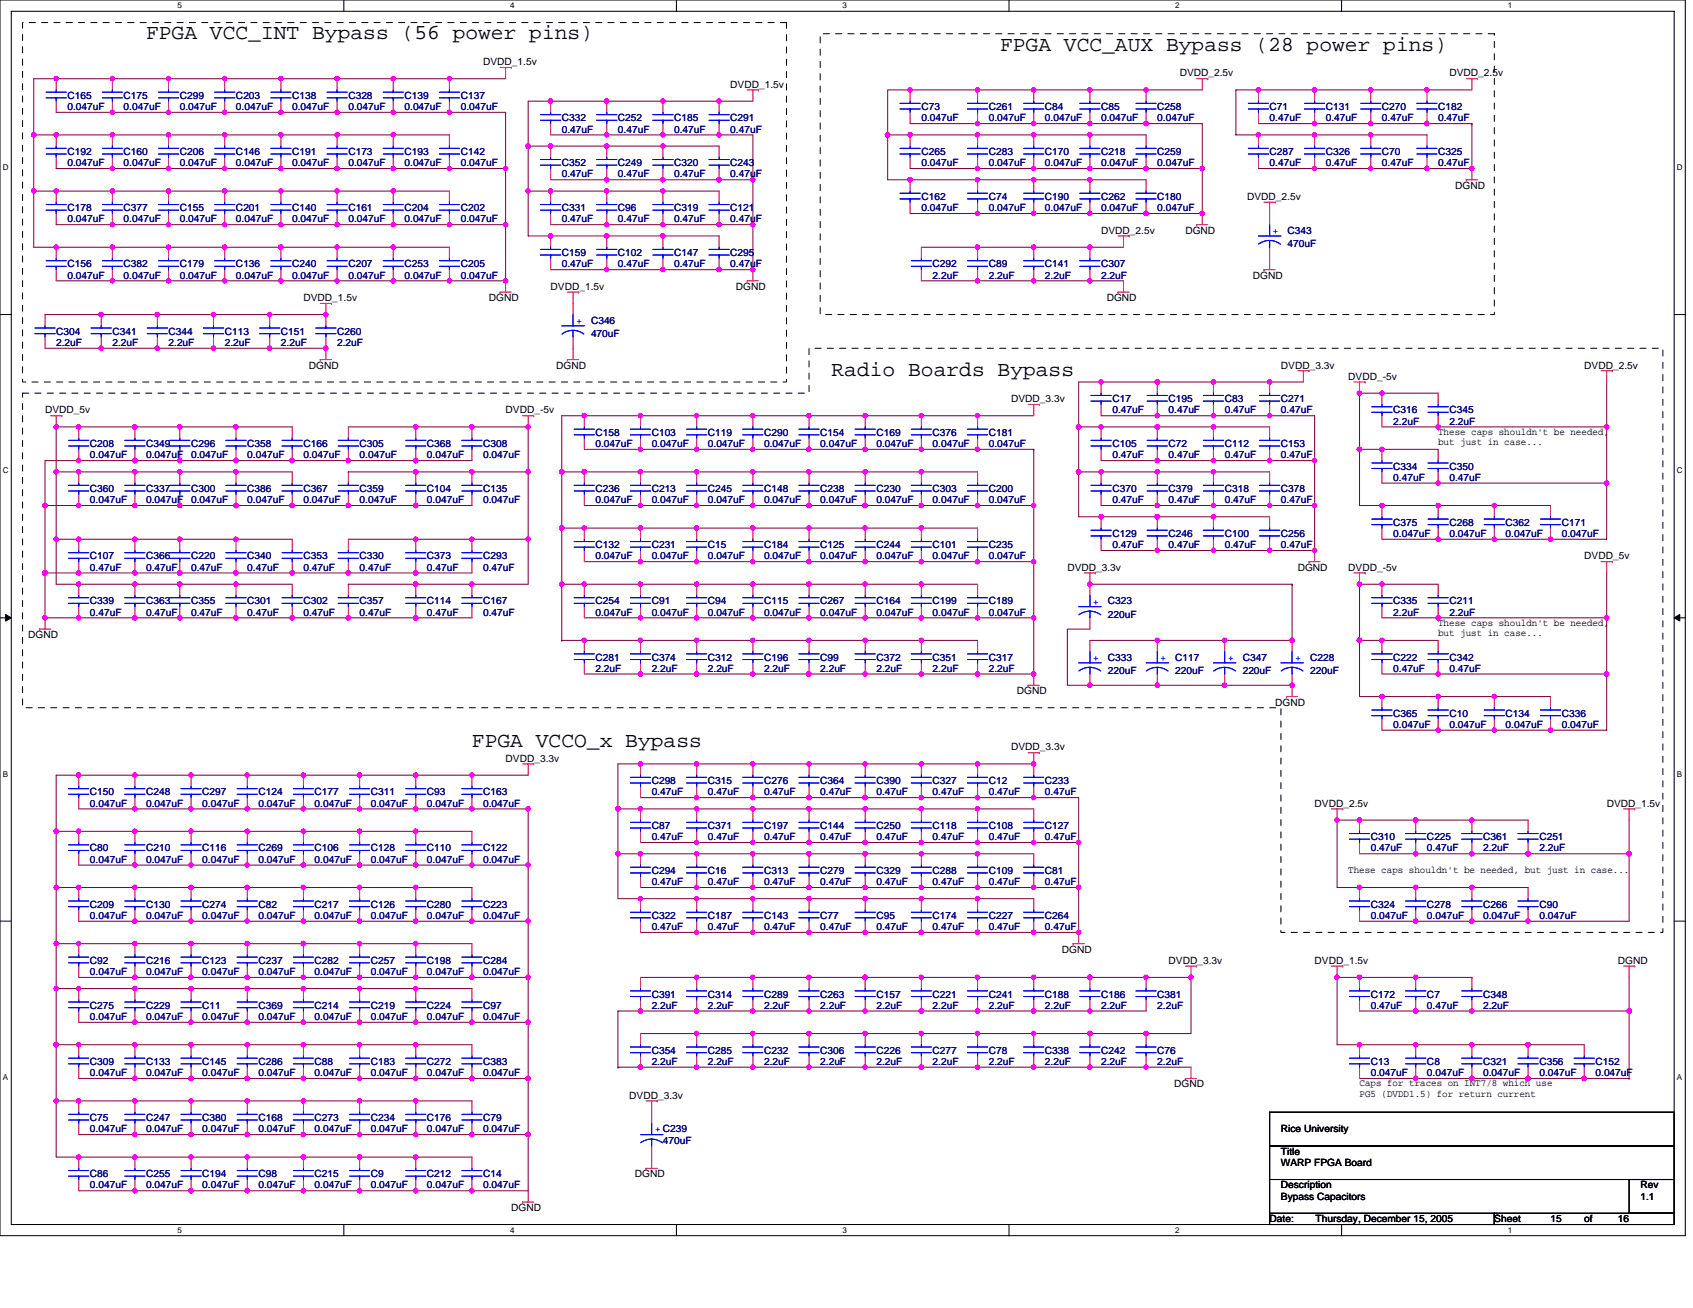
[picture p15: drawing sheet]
<svg xmlns="http://www.w3.org/2000/svg" width="279mm" height="216mm" viewBox="0 0 279 216" stroke-linecap="round" stroke-linejoin="round" font-family="sans-serif">
<defs><g id="words">
<g font-size="3.5">
<text x="24.1" y="6.5">FPGA VCC_INT Bypass (56 power pins)</text>
<text x="165" y="8.4">FPGA VCC_AUX Bypass (28 power pins)</text>
<text x="137.2" y="62.1">Radio Boards Bypass</text>
<text x="77.9" y="123.3">FPGA VCCO_x Bypass</text>
</g>
<g font-size="1.7">
<text x="79.7" y="10.8">DVDD_1.5v</text>
<text x="120.5" y="14.5">DVDD_1.5v</text>
<text x="194.7" y="12.6">DVDD_2.5v</text>
<text x="239.2" y="12.6">DVDD_2.5v</text>
<text x="205.8" y="33">DVDD_2.5v</text>
<text x="240.1" y="31.2">DGND</text>
<text x="181.7" y="38.6">DVDD_2.5v</text>
<text x="195.6" y="38.6">DGND</text>
<text x="90.9" y="47.8">DVDD_1.5v</text>
<text x="121.5" y="47.8">DGND</text>
<text x="206.8" y="46">DGND</text>
<text x="50.1" y="49.7">DVDD_1.5v</text>
<text x="80.7" y="49.7">DGND</text>
<text x="182.6" y="49.7">DGND</text>
<text x="51" y="60.8">DGND</text>
<text x="91.8" y="60.8">DGND</text>
<text x="211.4" y="60.8">DVDD_3.3v</text>
<text x="222.5" y="62.7">DVDD_-5v</text>
<text x="261.5" y="60.8">DVDD_2.5v</text>
<text x="7.4" y="68.2">DVDD_5v</text>
<text x="83.4" y="68.2">DVDD_-5v</text>
<text x="166.9" y="66.4">DVDD_3.3v</text>
<text x="237.3" y="71.8">These caps shouldn't be needed,</text>
<text x="237.3" y="73.5">but just in case...</text>
<text x="176.1" y="94.2">DVDD_3.3v</text>
<text x="214.2" y="94.2">DGND</text>
<text x="222.5" y="94.2">DVDD_-5v</text>
<text x="261.5" y="92.4">DVDD_5v</text>
<text x="4.6" y="105.3">DGND</text>
<text x="237.3" y="103.3">These caps shouldn't be needed,</text>
<text x="237.3" y="105.1">but just in case...</text>
<text x="167.8" y="114.6">DGND</text>
<text x="210.5" y="116.5">DGND</text>
<text x="83.4" y="125.7">DVDD_3.3v</text>
<text x="166.9" y="123.9">DVDD_3.3v</text>
<text x="217" y="133.1">DVDD_2.5v</text>
<text x="265.2" y="133.1">DVDD_1.5v</text>
<text x="222.5" y="144.1">These caps shouldn't be needed, but just in case...</text>
<text x="175.2" y="157.2">DGND</text>
<text x="192.8" y="159.1">DVDD_3.3v</text>
<text x="217" y="159.1">DVDD_1.5v</text>
<text x="267" y="159.1">DGND</text>
<text x="193.8" y="179.5">DGND</text>
<text x="224.4" y="179.3">Caps for traces on INT7/8 which use</text>
<text x="103.8" y="181.4">DVDD_3.3v</text>
<text x="224.4" y="181.1">PG5 (DVDD1.5) for return current</text>
<text x="211.4" y="186.9">Rice University</text>
<text x="211.4" y="190.6">Title</text>
<text x="104.8" y="194.3">DGND</text>
<text x="211.4" y="196.2">Description</text>
<text x="211.4" y="192.5">WARP FPGA Board</text>
<text x="270.7" y="196.2">Rev</text>
<text x="84.4" y="199.9">DGND</text>
<text x="209.5" y="201.7">Date:</text>
<text x="211.4" y="198">Bypass Capacitors</text>
<text x="217.1" y="201.7">Thursday, December 15, 2005</text>
<text x="246.6" y="201.7">Sheet</text>
<text x="255.9" y="201.7">15</text>
<text x="261.5" y="201.7">of</text>
<text x="267" y="201.7">16</text>
<text x="270.7" y="198">1.1</text>
</g>
<g font-size="1.7" fill="#000080">
<text x="11.1" y="16.3">C165</text>
<text x="20.4" y="16.3">C175</text>
<text x="29.7" y="16.3">C299</text>
<text x="38.9" y="16.3">C203</text>
<text x="48.2" y="16.3">C138</text>
<text x="57.5" y="16.3">C328</text>
<text x="66.8" y="16.3">C139</text>
<text x="76" y="16.3">C137</text>
<text x="11.1" y="18.2">0.047uF</text>
<text x="20.4" y="18.2">0.047uF</text>
<text x="29.7" y="18.2">0.047uF</text>
<text x="38.9" y="18.2">0.047uF</text>
<text x="48.2" y="18.2">0.047uF</text>
<text x="57.5" y="18.2">0.047uF</text>
<text x="66.8" y="18.2">0.047uF</text>
<text x="76" y="18.2">0.047uF</text>
<text x="92.7" y="20">C332</text>
<text x="92.7" y="21.9">0.47uF</text>
<text x="102" y="20">C252</text>
<text x="102" y="21.9">0.47uF</text>
<text x="111.3" y="20">C185</text>
<text x="111.3" y="21.9">0.47uF</text>
<text x="120.5" y="20">C291</text>
<text x="120.5" y="21.9">0.47uF</text>
<text x="152.1" y="18.2">C73</text>
<text x="152.1" y="20">0.047uF</text>
<text x="163.2" y="18.2">C261</text>
<text x="163.2" y="20">0.047uF</text>
<text x="172.4" y="18.2">C84</text>
<text x="172.4" y="20">0.047uF</text>
<text x="181.7" y="18.2">C85</text>
<text x="181.7" y="20">0.047uF</text>
<text x="191" y="18.2">C258</text>
<text x="191" y="20">0.047uF</text>
<text x="209.5" y="18.2">C71</text>
<text x="209.5" y="20">0.47uF</text>
<text x="218.8" y="18.2">C131</text>
<text x="218.8" y="20">0.47uF</text>
<text x="228.1" y="18.2">C270</text>
<text x="228.1" y="20">0.47uF</text>
<text x="237.3" y="18.2">C182</text>
<text x="237.3" y="20">0.47uF</text>
<text x="11.1" y="25.6">C192</text>
<text x="11.1" y="27.5">0.047uF</text>
<text x="20.4" y="25.6">C160</text>
<text x="20.4" y="27.5">0.047uF</text>
<text x="29.7" y="25.6">C206</text>
<text x="29.7" y="27.5">0.047uF</text>
<text x="38.9" y="25.6">C146</text>
<text x="38.9" y="27.5">0.047uF</text>
<text x="48.2" y="25.6">C191</text>
<text x="48.2" y="27.5">0.047uF</text>
<text x="57.5" y="25.6">C173</text>
<text x="57.5" y="27.5">0.047uF</text>
<text x="66.8" y="25.6">C193</text>
<text x="66.8" y="27.5">0.047uF</text>
<text x="76" y="25.6">C142</text>
<text x="76" y="27.5">0.047uF</text>
<text x="92.7" y="27.5">C352</text>
<text x="92.7" y="29.3">0.47uF</text>
<text x="102" y="27.5">C249</text>
<text x="102" y="29.3">0.47uF</text>
<text x="111.3" y="27.5">C320</text>
<text x="111.3" y="29.3">0.47uF</text>
<text x="120.5" y="27.5">C243</text>
<text x="120.5" y="29.3">0.47uF</text>
<text x="152.1" y="25.6">C265</text>
<text x="152.1" y="27.5">0.047uF</text>
<text x="163.2" y="25.6">C283</text>
<text x="163.2" y="27.5">0.047uF</text>
<text x="172.4" y="25.6">C170</text>
<text x="172.4" y="27.5">0.047uF</text>
<text x="181.7" y="25.6">C218</text>
<text x="181.7" y="27.5">0.047uF</text>
<text x="191" y="25.6">C259</text>
<text x="191" y="27.5">0.047uF</text>
<text x="209.5" y="25.6">C287</text>
<text x="209.5" y="27.5">0.47uF</text>
<text x="218.8" y="25.6">C326</text>
<text x="218.8" y="27.5">0.47uF</text>
<text x="228.1" y="25.6">C70</text>
<text x="228.1" y="27.5">0.47uF</text>
<text x="237.3" y="25.6">C325</text>
<text x="237.3" y="27.5">0.47uF</text>
<text x="11.1" y="34.9">C178</text>
<text x="20.4" y="34.9">C377</text>
<text x="29.7" y="34.9">C155</text>
<text x="38.9" y="34.9">C201</text>
<text x="48.2" y="34.9">C140</text>
<text x="57.5" y="34.9">C161</text>
<text x="66.8" y="34.9">C204</text>
<text x="76" y="34.9">C202</text>
<text x="92.7" y="34.9">C331</text>
<text x="102" y="34.9">C96</text>
<text x="111.3" y="34.9">C319</text>
<text x="120.5" y="34.9">C121</text>
<text x="152.1" y="33">C162</text>
<text x="152.1" y="34.9">0.047uF</text>
<text x="163.2" y="33">C74</text>
<text x="163.2" y="34.9">0.047uF</text>
<text x="172.4" y="33">C190</text>
<text x="172.4" y="34.9">0.047uF</text>
<text x="181.7" y="33">C262</text>
<text x="181.7" y="34.9">0.047uF</text>
<text x="191" y="33">C180</text>
<text x="191" y="34.9">0.047uF</text>
<text x="11.1" y="36.7">0.047uF</text>
<text x="20.4" y="36.7">0.047uF</text>
<text x="29.7" y="36.7">0.047uF</text>
<text x="38.9" y="36.7">0.047uF</text>
<text x="48.2" y="36.7">0.047uF</text>
<text x="57.5" y="36.7">0.047uF</text>
<text x="66.8" y="36.7">0.047uF</text>
<text x="76" y="36.7">0.047uF</text>
<text x="92.7" y="36.7">0.47uF</text>
<text x="102" y="36.7">0.47uF</text>
<text x="111.3" y="36.7">0.47uF</text>
<text x="120.5" y="36.7">0.47uF</text>
<text x="212.5" y="38.6">C343</text>
<text x="212.5" y="40.8">470uF</text>
<text x="11.1" y="44.1">C156</text>
<text x="11.1" y="46">0.047uF</text>
<text x="20.4" y="44.1">C382</text>
<text x="20.4" y="46">0.047uF</text>
<text x="29.7" y="44.1">C179</text>
<text x="29.7" y="46">0.047uF</text>
<text x="38.9" y="44.1">C136</text>
<text x="38.9" y="46">0.047uF</text>
<text x="48.2" y="44.1">C240</text>
<text x="48.2" y="46">0.047uF</text>
<text x="57.5" y="44.1">C207</text>
<text x="57.5" y="46">0.047uF</text>
<text x="66.8" y="44.1">C253</text>
<text x="66.8" y="46">0.047uF</text>
<text x="76" y="44.1">C205</text>
<text x="76" y="46">0.047uF</text>
<text x="92.7" y="42.3">C159</text>
<text x="92.7" y="44.1">0.47uF</text>
<text x="102" y="42.3">C102</text>
<text x="102" y="44.1">0.47uF</text>
<text x="111.3" y="42.3">C147</text>
<text x="111.3" y="44.1">0.47uF</text>
<text x="120.5" y="42.3">C295</text>
<text x="120.5" y="44.1">0.47uF</text>
<text x="153.9" y="44.1">C292</text>
<text x="153.9" y="46">2.2uF</text>
<text x="163.2" y="44.1">C89</text>
<text x="163.2" y="46">2.2uF</text>
<text x="172.4" y="44.1">C141</text>
<text x="172.4" y="46">2.2uF</text>
<text x="181.7" y="44.1">C307</text>
<text x="181.7" y="46">2.2uF</text>
<text x="97.5" y="53.4">C346</text>
<text x="9.3" y="55.3">C304</text>
<text x="9.3" y="57.1">2.2uF</text>
<text x="18.5" y="55.3">C341</text>
<text x="18.5" y="57.1">2.2uF</text>
<text x="27.8" y="55.3">C344</text>
<text x="27.8" y="57.1">2.2uF</text>
<text x="37.1" y="55.3">C113</text>
<text x="37.1" y="57.1">2.2uF</text>
<text x="46.4" y="55.3">C151</text>
<text x="46.4" y="57.1">2.2uF</text>
<text x="55.6" y="55.3">C260</text>
<text x="55.6" y="57.1">2.2uF</text>
<text x="97.5" y="55.6">470uF</text>
<text x="98.3" y="71.9">C158</text>
<text x="107.5" y="71.9">C103</text>
<text x="116.8" y="71.9">C119</text>
<text x="126.1" y="71.9">C290</text>
<text x="135.4" y="71.9">C154</text>
<text x="144.6" y="71.9">C169</text>
<text x="153.9" y="71.9">C376</text>
<text x="163.2" y="71.9">C181</text>
<text x="183.6" y="66.4">C17</text>
<text x="183.6" y="68.2">0.47uF</text>
<text x="192.8" y="66.4">C195</text>
<text x="192.8" y="68.2">0.47uF</text>
<text x="202.1" y="66.4">C83</text>
<text x="202.1" y="68.2">0.47uF</text>
<text x="211.4" y="66.4">C271</text>
<text x="211.4" y="68.2">0.47uF</text>
<text x="229.9" y="68.2">C316</text>
<text x="229.9" y="70.1">2.2uF</text>
<text x="239.2" y="68.2">C345</text>
<text x="239.2" y="70.1">2.2uF</text>
<text x="14.8" y="73.8">C208</text>
<text x="14.8" y="75.6">0.047uF</text>
<text x="24.1" y="73.8">C349</text>
<text x="24.1" y="75.6">0.047uF</text>
<text x="31.5" y="73.8">C296</text>
<text x="31.5" y="75.6">0.047uF</text>
<text x="40.8" y="73.8">C358</text>
<text x="40.8" y="75.6">0.047uF</text>
<text x="50.1" y="73.8">C166</text>
<text x="50.1" y="75.6">0.047uF</text>
<text x="59.4" y="73.8">C305</text>
<text x="59.4" y="75.6">0.047uF</text>
<text x="70.5" y="73.8">C368</text>
<text x="70.5" y="75.6">0.047uF</text>
<text x="79.7" y="73.8">C308</text>
<text x="79.7" y="75.6">0.047uF</text>
<text x="98.3" y="73.8">0.047uF</text>
<text x="107.5" y="73.8">0.047uF</text>
<text x="116.8" y="73.8">0.047uF</text>
<text x="126.1" y="73.8">0.047uF</text>
<text x="135.4" y="73.8">0.047uF</text>
<text x="144.6" y="73.8">0.047uF</text>
<text x="153.9" y="73.8">0.047uF</text>
<text x="163.2" y="73.8">0.047uF</text>
<text x="183.6" y="73.8">C105</text>
<text x="183.6" y="75.6">0.47uF</text>
<text x="192.8" y="73.8">C72</text>
<text x="192.8" y="75.6">0.47uF</text>
<text x="202.1" y="73.8">C112</text>
<text x="202.1" y="75.6">0.47uF</text>
<text x="211.4" y="73.8">C153</text>
<text x="211.4" y="75.6">0.47uF</text>
<text x="229.9" y="77.5">C334</text>
<text x="239.2" y="77.5">C350</text>
<text x="14.8" y="81.2">C360</text>
<text x="14.8" y="83.1">0.047uF</text>
<text x="24.1" y="81.2">C337</text>
<text x="24.1" y="83.1">0.047uF</text>
<text x="31.5" y="81.2">C300</text>
<text x="31.5" y="83.1">0.047uF</text>
<text x="40.8" y="81.2">C386</text>
<text x="40.8" y="83.1">0.047uF</text>
<text x="50.1" y="81.2">C367</text>
<text x="50.1" y="83.1">0.047uF</text>
<text x="59.4" y="81.2">C359</text>
<text x="59.4" y="83.1">0.047uF</text>
<text x="70.5" y="81.2">C104</text>
<text x="70.5" y="83.1">0.047uF</text>
<text x="79.7" y="81.2">C135</text>
<text x="79.7" y="83.1">0.047uF</text>
<text x="98.3" y="81.2">C236</text>
<text x="98.3" y="83.1">0.047uF</text>
<text x="107.5" y="81.2">C213</text>
<text x="107.5" y="83.1">0.047uF</text>
<text x="116.8" y="81.2">C245</text>
<text x="116.8" y="83.1">0.047uF</text>
<text x="126.1" y="81.2">C148</text>
<text x="126.1" y="83.1">0.047uF</text>
<text x="135.4" y="81.2">C238</text>
<text x="135.4" y="83.1">0.047uF</text>
<text x="144.6" y="81.2">C230</text>
<text x="144.6" y="83.1">0.047uF</text>
<text x="153.9" y="81.2">C303</text>
<text x="153.9" y="83.1">0.047uF</text>
<text x="163.2" y="81.2">C200</text>
<text x="163.2" y="83.1">0.047uF</text>
<text x="183.6" y="81.2">C370</text>
<text x="183.6" y="83.1">0.47uF</text>
<text x="192.8" y="81.2">C379</text>
<text x="192.8" y="83.1">0.47uF</text>
<text x="202.1" y="81.2">C318</text>
<text x="202.1" y="83.1">0.47uF</text>
<text x="211.4" y="81.2">C378</text>
<text x="211.4" y="83.1">0.47uF</text>
<text x="229.9" y="79.4">0.47uF</text>
<text x="239.2" y="79.4">0.47uF</text>
<text x="183.6" y="88.6">C129</text>
<text x="192.8" y="88.6">C246</text>
<text x="202.1" y="88.6">C100</text>
<text x="211.4" y="88.6">C256</text>
<text x="229.9" y="86.8">C375</text>
<text x="229.9" y="88.6">0.047uF</text>
<text x="239.2" y="86.8">C268</text>
<text x="239.2" y="88.6">0.047uF</text>
<text x="248.5" y="86.8">C362</text>
<text x="248.5" y="88.6">0.047uF</text>
<text x="257.7" y="86.8">C171</text>
<text x="257.7" y="88.6">0.047uF</text>
<text x="14.8" y="92.4">C107</text>
<text x="14.8" y="94.2">0.47uF</text>
<text x="24.1" y="92.4">C366</text>
<text x="24.1" y="94.2">0.47uF</text>
<text x="31.5" y="92.4">C220</text>
<text x="31.5" y="94.2">0.47uF</text>
<text x="40.8" y="92.4">C340</text>
<text x="40.8" y="94.2">0.47uF</text>
<text x="50.1" y="92.4">C353</text>
<text x="50.1" y="94.2">0.47uF</text>
<text x="59.4" y="92.4">C330</text>
<text x="59.4" y="94.2">0.47uF</text>
<text x="70.5" y="92.4">C373</text>
<text x="70.5" y="94.2">0.47uF</text>
<text x="79.7" y="92.4">C293</text>
<text x="79.7" y="94.2">0.47uF</text>
<text x="98.3" y="90.5">C132</text>
<text x="98.3" y="92.4">0.047uF</text>
<text x="107.5" y="90.5">C231</text>
<text x="107.5" y="92.4">0.047uF</text>
<text x="116.8" y="90.5">C15</text>
<text x="116.8" y="92.4">0.047uF</text>
<text x="126.1" y="90.5">C184</text>
<text x="126.1" y="92.4">0.047uF</text>
<text x="135.4" y="90.5">C125</text>
<text x="135.4" y="92.4">0.047uF</text>
<text x="144.6" y="90.5">C244</text>
<text x="144.6" y="92.4">0.047uF</text>
<text x="153.9" y="90.5">C101</text>
<text x="153.9" y="92.4">0.047uF</text>
<text x="163.2" y="90.5">C235</text>
<text x="163.2" y="92.4">0.047uF</text>
<text x="183.6" y="90.5">0.47uF</text>
<text x="192.8" y="90.5">0.47uF</text>
<text x="202.1" y="90.5">0.47uF</text>
<text x="211.4" y="90.5">0.47uF</text>
<text x="14.8" y="99.8">C339</text>
<text x="14.8" y="101.6">0.47uF</text>
<text x="24.1" y="99.8">C363</text>
<text x="24.1" y="101.6">0.47uF</text>
<text x="31.5" y="99.8">C355</text>
<text x="31.5" y="101.6">0.47uF</text>
<text x="40.8" y="99.8">C301</text>
<text x="40.8" y="101.6">0.47uF</text>
<text x="50.1" y="99.8">C302</text>
<text x="50.1" y="101.6">0.47uF</text>
<text x="59.4" y="99.8">C357</text>
<text x="59.4" y="101.6">0.47uF</text>
<text x="70.5" y="99.8">C114</text>
<text x="70.5" y="101.6">0.47uF</text>
<text x="79.7" y="99.8">C167</text>
<text x="79.7" y="101.6">0.47uF</text>
<text x="98.3" y="99.8">C254</text>
<text x="98.3" y="101.6">0.047uF</text>
<text x="107.5" y="99.8">C91</text>
<text x="107.5" y="101.6">0.047uF</text>
<text x="116.8" y="99.8">C94</text>
<text x="116.8" y="101.6">0.047uF</text>
<text x="126.1" y="99.8">C115</text>
<text x="126.1" y="101.6">0.047uF</text>
<text x="135.4" y="99.8">C267</text>
<text x="135.4" y="101.6">0.047uF</text>
<text x="144.6" y="99.8">C164</text>
<text x="144.6" y="101.6">0.047uF</text>
<text x="153.9" y="99.8">C199</text>
<text x="153.9" y="101.6">0.047uF</text>
<text x="163.2" y="99.8">C189</text>
<text x="163.2" y="101.6">0.047uF</text>
<text x="182.8" y="99.8">C323</text>
<text x="182.8" y="102">220uF</text>
<text x="229.9" y="99.8">C335</text>
<text x="229.9" y="101.6">2.2uF</text>
<text x="239.2" y="99.8">C211</text>
<text x="239.2" y="101.6">2.2uF</text>
<text x="98.3" y="109">C281</text>
<text x="98.3" y="110.9">2.2uF</text>
<text x="107.5" y="109">C374</text>
<text x="107.5" y="110.9">2.2uF</text>
<text x="116.8" y="109">C312</text>
<text x="116.8" y="110.9">2.2uF</text>
<text x="126.1" y="109">C196</text>
<text x="126.1" y="110.9">2.2uF</text>
<text x="135.4" y="109">C99</text>
<text x="135.4" y="110.9">2.2uF</text>
<text x="144.6" y="109">C372</text>
<text x="144.6" y="110.9">2.2uF</text>
<text x="153.9" y="109">C351</text>
<text x="153.9" y="110.9">2.2uF</text>
<text x="163.2" y="109">C317</text>
<text x="163.2" y="110.9">2.2uF</text>
<text x="182.8" y="109">C333</text>
<text x="182.8" y="111.3">220uF</text>
<text x="194" y="109">C117</text>
<text x="194" y="111.3">220uF</text>
<text x="205.1" y="109">C347</text>
<text x="205.1" y="111.3">220uF</text>
<text x="216.2" y="109">C228</text>
<text x="216.2" y="111.3">220uF</text>
<text x="229.9" y="109">C222</text>
<text x="229.9" y="110.9">0.47uF</text>
<text x="239.2" y="109">C342</text>
<text x="239.2" y="110.9">0.47uF</text>
<text x="229.9" y="118.3">C365</text>
<text x="239.2" y="118.3">C10</text>
<text x="248.5" y="118.3">C134</text>
<text x="257.7" y="118.3">C336</text>
<text x="229.9" y="120.2">0.047uF</text>
<text x="239.2" y="120.2">0.047uF</text>
<text x="248.5" y="120.2">0.047uF</text>
<text x="257.7" y="120.2">0.047uF</text>
<text x="14.8" y="131.3">C150</text>
<text x="24.1" y="131.3">C248</text>
<text x="33.4" y="131.3">C297</text>
<text x="42.7" y="131.3">C124</text>
<text x="51.9" y="131.3">C177</text>
<text x="61.2" y="131.3">C311</text>
<text x="70.5" y="131.3">C93</text>
<text x="79.7" y="131.3">C163</text>
<text x="107.5" y="129.4">C298</text>
<text x="107.5" y="131.3">0.47uF</text>
<text x="116.8" y="129.4">C315</text>
<text x="116.8" y="131.3">0.47uF</text>
<text x="126.1" y="129.4">C276</text>
<text x="126.1" y="131.3">0.47uF</text>
<text x="135.4" y="129.4">C364</text>
<text x="135.4" y="131.3">0.47uF</text>
<text x="144.6" y="129.4">C390</text>
<text x="144.6" y="131.3">0.47uF</text>
<text x="153.9" y="129.4">C327</text>
<text x="153.9" y="131.3">0.47uF</text>
<text x="163.2" y="129.4">C12</text>
<text x="163.2" y="131.3">0.47uF</text>
<text x="172.4" y="129.4">C233</text>
<text x="172.4" y="131.3">0.47uF</text>
<text x="14.8" y="133.1">0.047uF</text>
<text x="24.1" y="133.1">0.047uF</text>
<text x="33.4" y="133.1">0.047uF</text>
<text x="42.7" y="133.1">0.047uF</text>
<text x="51.9" y="133.1">0.047uF</text>
<text x="61.2" y="133.1">0.047uF</text>
<text x="70.5" y="133.1">0.047uF</text>
<text x="79.7" y="133.1">0.047uF</text>
<text x="107.5" y="136.8">C87</text>
<text x="116.8" y="136.8">C371</text>
<text x="126.1" y="136.8">C197</text>
<text x="135.4" y="136.8">C144</text>
<text x="144.6" y="136.8">C250</text>
<text x="153.9" y="136.8">C118</text>
<text x="163.2" y="136.8">C108</text>
<text x="172.4" y="136.8">C127</text>
<text x="14.8" y="140.5">C80</text>
<text x="14.8" y="142.4">0.047uF</text>
<text x="24.1" y="140.5">C210</text>
<text x="24.1" y="142.4">0.047uF</text>
<text x="33.4" y="140.5">C116</text>
<text x="33.4" y="142.4">0.047uF</text>
<text x="42.7" y="140.5">C269</text>
<text x="42.7" y="142.4">0.047uF</text>
<text x="51.9" y="140.5">C106</text>
<text x="51.9" y="142.4">0.047uF</text>
<text x="61.2" y="140.5">C128</text>
<text x="61.2" y="142.4">0.047uF</text>
<text x="70.5" y="140.5">C110</text>
<text x="70.5" y="142.4">0.047uF</text>
<text x="79.7" y="140.5">C122</text>
<text x="79.7" y="142.4">0.047uF</text>
<text x="107.5" y="138.7">0.47uF</text>
<text x="116.8" y="138.7">0.47uF</text>
<text x="126.1" y="138.7">0.47uF</text>
<text x="135.4" y="138.7">0.47uF</text>
<text x="144.6" y="138.7">0.47uF</text>
<text x="153.9" y="138.7">0.47uF</text>
<text x="163.2" y="138.7">0.47uF</text>
<text x="172.4" y="138.7">0.47uF</text>
<text x="226.2" y="138.7">C310</text>
<text x="226.2" y="140.5">0.47uF</text>
<text x="235.5" y="138.7">C225</text>
<text x="235.5" y="140.5">0.47uF</text>
<text x="244.8" y="138.7">C361</text>
<text x="244.8" y="140.5">2.2uF</text>
<text x="254" y="138.7">C251</text>
<text x="254" y="140.5">2.2uF</text>
<text x="14.8" y="149.8">C209</text>
<text x="24.1" y="149.8">C130</text>
<text x="33.4" y="149.8">C274</text>
<text x="42.7" y="149.8">C82</text>
<text x="51.9" y="149.8">C217</text>
<text x="61.2" y="149.8">C126</text>
<text x="70.5" y="149.8">C280</text>
<text x="79.7" y="149.8">C223</text>
<text x="107.5" y="144.3">C294</text>
<text x="107.5" y="146.1">0.47uF</text>
<text x="116.8" y="144.3">C16</text>
<text x="116.8" y="146.1">0.47uF</text>
<text x="126.1" y="144.3">C313</text>
<text x="126.1" y="146.1">0.47uF</text>
<text x="135.4" y="144.3">C279</text>
<text x="135.4" y="146.1">0.47uF</text>
<text x="144.6" y="144.3">C329</text>
<text x="144.6" y="146.1">0.47uF</text>
<text x="153.9" y="144.3">C288</text>
<text x="153.9" y="146.1">0.47uF</text>
<text x="163.2" y="144.3">C109</text>
<text x="163.2" y="146.1">0.47uF</text>
<text x="172.4" y="144.3">C81</text>
<text x="172.4" y="146.1">0.47uF</text>
<text x="226.2" y="149.8">C324</text>
<text x="235.5" y="149.8">C278</text>
<text x="244.8" y="149.8">C266</text>
<text x="254" y="149.8">C90</text>
<text x="14.8" y="151.7">0.047uF</text>
<text x="24.1" y="151.7">0.047uF</text>
<text x="33.4" y="151.7">0.047uF</text>
<text x="42.7" y="151.7">0.047uF</text>
<text x="51.9" y="151.7">0.047uF</text>
<text x="61.2" y="151.7">0.047uF</text>
<text x="70.5" y="151.7">0.047uF</text>
<text x="79.7" y="151.7">0.047uF</text>
<text x="107.5" y="151.7">C322</text>
<text x="107.5" y="153.5">0.47uF</text>
<text x="116.8" y="151.7">C187</text>
<text x="116.8" y="153.5">0.47uF</text>
<text x="126.1" y="151.7">C143</text>
<text x="126.1" y="153.5">0.47uF</text>
<text x="135.4" y="151.7">C77</text>
<text x="135.4" y="153.5">0.47uF</text>
<text x="144.6" y="151.7">C95</text>
<text x="144.6" y="153.5">0.47uF</text>
<text x="153.9" y="151.7">C174</text>
<text x="153.9" y="153.5">0.47uF</text>
<text x="163.2" y="151.7">C227</text>
<text x="163.2" y="153.5">0.47uF</text>
<text x="172.4" y="151.7">C264</text>
<text x="172.4" y="153.5">0.47uF</text>
<text x="226.2" y="151.7">0.047uF</text>
<text x="235.5" y="151.7">0.047uF</text>
<text x="244.8" y="151.7">0.047uF</text>
<text x="254" y="151.7">0.047uF</text>
<text x="14.8" y="159.1">C92</text>
<text x="14.8" y="161">0.047uF</text>
<text x="24.1" y="159.1">C216</text>
<text x="24.1" y="161">0.047uF</text>
<text x="33.4" y="159.1">C123</text>
<text x="33.4" y="161">0.047uF</text>
<text x="42.7" y="159.1">C237</text>
<text x="42.7" y="161">0.047uF</text>
<text x="51.9" y="159.1">C282</text>
<text x="51.9" y="161">0.047uF</text>
<text x="61.2" y="159.1">C257</text>
<text x="61.2" y="161">0.047uF</text>
<text x="70.5" y="159.1">C198</text>
<text x="70.5" y="161">0.047uF</text>
<text x="79.7" y="159.1">C284</text>
<text x="79.7" y="161">0.047uF</text>
<text x="14.8" y="166.5">C275</text>
<text x="24.1" y="166.5">C229</text>
<text x="33.4" y="166.5">C11</text>
<text x="42.7" y="166.5">C369</text>
<text x="51.9" y="166.5">C214</text>
<text x="61.2" y="166.5">C219</text>
<text x="70.5" y="166.5">C224</text>
<text x="79.7" y="166.5">C97</text>
<text x="107.5" y="164.7">C391</text>
<text x="107.5" y="166.5">2.2uF</text>
<text x="116.8" y="164.7">C314</text>
<text x="116.8" y="166.5">2.2uF</text>
<text x="126.1" y="164.7">C289</text>
<text x="126.1" y="166.5">2.2uF</text>
<text x="135.4" y="164.7">C263</text>
<text x="135.4" y="166.5">2.2uF</text>
<text x="144.6" y="164.7">C157</text>
<text x="144.6" y="166.5">2.2uF</text>
<text x="153.9" y="164.7">C221</text>
<text x="153.9" y="166.5">2.2uF</text>
<text x="163.2" y="164.7">C241</text>
<text x="163.2" y="166.5">2.2uF</text>
<text x="172.4" y="164.7">C188</text>
<text x="172.4" y="166.5">2.2uF</text>
<text x="181.7" y="164.7">C186</text>
<text x="181.7" y="166.5">2.2uF</text>
<text x="191" y="164.7">C381</text>
<text x="191" y="166.5">2.2uF</text>
<text x="226.2" y="164.7">C172</text>
<text x="226.2" y="166.5">0.47uF</text>
<text x="235.5" y="164.7">C7</text>
<text x="235.5" y="166.5">0.47uF</text>
<text x="244.8" y="164.7">C348</text>
<text x="244.8" y="166.5">2.2uF</text>
<text x="14.8" y="168.4">0.047uF</text>
<text x="24.1" y="168.4">0.047uF</text>
<text x="33.4" y="168.4">0.047uF</text>
<text x="42.7" y="168.4">0.047uF</text>
<text x="51.9" y="168.4">0.047uF</text>
<text x="61.2" y="168.4">0.047uF</text>
<text x="70.5" y="168.4">0.047uF</text>
<text x="79.7" y="168.4">0.047uF</text>
<text x="107.5" y="173.9">C354</text>
<text x="116.8" y="173.9">C285</text>
<text x="126.1" y="173.9">C232</text>
<text x="135.4" y="173.9">C306</text>
<text x="144.6" y="173.9">C226</text>
<text x="153.9" y="173.9">C277</text>
<text x="163.2" y="173.9">C78</text>
<text x="172.4" y="173.9">C338</text>
<text x="181.7" y="173.9">C242</text>
<text x="191" y="173.9">C76</text>
<text x="14.8" y="175.8">C309</text>
<text x="14.8" y="177.6">0.047uF</text>
<text x="24.1" y="175.8">C133</text>
<text x="24.1" y="177.6">0.047uF</text>
<text x="33.4" y="175.8">C145</text>
<text x="33.4" y="177.6">0.047uF</text>
<text x="42.7" y="175.8">C286</text>
<text x="42.7" y="177.6">0.047uF</text>
<text x="51.9" y="175.8">C88</text>
<text x="51.9" y="177.6">0.047uF</text>
<text x="61.2" y="175.8">C183</text>
<text x="61.2" y="177.6">0.047uF</text>
<text x="70.5" y="175.8">C272</text>
<text x="70.5" y="177.6">0.047uF</text>
<text x="79.7" y="175.8">C383</text>
<text x="79.7" y="177.6">0.047uF</text>
<text x="107.5" y="175.8">2.2uF</text>
<text x="116.8" y="175.8">2.2uF</text>
<text x="126.1" y="175.8">2.2uF</text>
<text x="135.4" y="175.8">2.2uF</text>
<text x="144.6" y="175.8">2.2uF</text>
<text x="153.9" y="175.8">2.2uF</text>
<text x="163.2" y="175.8">2.2uF</text>
<text x="172.4" y="175.8">2.2uF</text>
<text x="181.7" y="175.8">2.2uF</text>
<text x="191" y="175.8">2.2uF</text>
<text x="226.2" y="175.8">C13</text>
<text x="226.2" y="177.6">0.047uF</text>
<text x="235.5" y="175.8">C8</text>
<text x="235.5" y="177.6">0.047uF</text>
<text x="244.8" y="175.8">C321</text>
<text x="244.8" y="177.6">0.047uF</text>
<text x="254" y="175.8">C356</text>
<text x="254" y="177.6">0.047uF</text>
<text x="263.3" y="175.8">C152</text>
<text x="263.3" y="177.6">0.047uF</text>
<text x="14.8" y="185.1">C75</text>
<text x="24.1" y="185.1">C247</text>
<text x="33.4" y="185.1">C380</text>
<text x="42.7" y="185.1">C168</text>
<text x="51.9" y="185.1">C273</text>
<text x="61.2" y="185.1">C234</text>
<text x="70.5" y="185.1">C176</text>
<text x="79.7" y="185.1">C79</text>
<text x="14.8" y="186.9">0.047uF</text>
<text x="24.1" y="186.9">0.047uF</text>
<text x="33.4" y="186.9">0.047uF</text>
<text x="42.7" y="186.9">0.047uF</text>
<text x="51.9" y="186.9">0.047uF</text>
<text x="61.2" y="186.9">0.047uF</text>
<text x="70.5" y="186.9">0.047uF</text>
<text x="79.7" y="186.9">0.047uF</text>
<text x="109.4" y="188.8">470uF</text>
<text x="14.8" y="194.3">C86</text>
<text x="14.8" y="196.2">0.047uF</text>
<text x="24.1" y="194.3">C255</text>
<text x="24.1" y="196.2">0.047uF</text>
<text x="33.4" y="194.3">C194</text>
<text x="33.4" y="196.2">0.047uF</text>
<text x="42.7" y="194.3">C98</text>
<text x="42.7" y="196.2">0.047uF</text>
<text x="51.9" y="194.3">C215</text>
<text x="51.9" y="196.2">0.047uF</text>
<text x="61.2" y="194.3">C9</text>
<text x="61.2" y="196.2">0.047uF</text>
<text x="70.5" y="194.3">C212</text>
<text x="70.5" y="196.2">0.047uF</text>
<text x="79.7" y="194.3">C14</text>
<text x="79.7" y="196.2">0.047uF</text>
</g>
<g font-size="1.7" fill="#00f">
<text x="210.1" y="38.6">+</text>
<text x="95.1" y="53.4">+</text>
<text x="180.4" y="99.8">+</text>
<text x="180.4" y="109.1">+</text>
<text x="191.5" y="109.1">+</text>
<text x="202.7" y="109.1">+</text>
<text x="213.8" y="109.1">+</text>
<text x="108.1" y="186.9">+ C239</text>
</g>
<g font-size="1.3">
<text x="29.3" y="1.4">5</text>
<text x="84.2" y="1.4">4</text>
<text x="139.1" y="1.4">3</text>
<text x="194" y="1.4">2</text>
<text x="248.8" y="1.4">1</text>
<text x=".5" y="28.1">D</text>
<text x="276.8" y="28.1">D</text>
<text x=".5" y="78.1">C</text>
<text x="276.8" y="78.1">C</text>
<text x=".5" y="128.2">B</text>
<text x="276.8" y="128.2">B</text>
<text x=".5" y="178.2">A</text>
<text x="276.8" y="178.2">A</text>
<text x="29.3" y="203.5">5</text>
<text x="84.2" y="203.5">4</text>
<text x="139.1" y="203.5">3</text>
<text x="194" y="203.5">2</text>
<text x="248.8" y="203.5">1</text>
</g>
</g></defs>
<path d="M0 0h278.1v204h-278.1zM1.9 1.9h274.4v200.2h-274.4z" fill="none" stroke="#000" stroke-width=".17"/>
<g fill="#fff">
<path d="M29.3 .2h.7v1.5h-.7z"/>
<path d="M29.3 202.3h.7v1.5h-.7z"/>
</g>
<path d="M56.7 0v1.9M56.7 202.1v1.9" fill="none" stroke="#000" stroke-width=".17"/>
<g fill="#fff">
<path d="M84.2 .2h.7v1.5h-.7z"/>
<path d="M84.2 202.3h.7v1.5h-.7z"/>
</g>
<path d="M111.6 0v1.9M111.6 202.1v1.9" fill="none" stroke="#000" stroke-width=".17"/>
<g fill="#fff">
<path d="M139.1 .2h.7v1.5h-.7z"/>
<path d="M139.1 202.3h.7v1.5h-.7z"/>
</g>
<path d="M166.5 0v1.9M166.5 202.1v1.9" fill="none" stroke="#000" stroke-width=".17"/>
<g fill="#fff">
<path d="M194 .2h.7v1.5h-.7z"/>
<path d="M194 202.3h.7v1.5h-.7z"/>
</g>
<path d="M221.4 0v1.9M221.4 202.1v1.9" fill="none" stroke="#000" stroke-width=".17"/>
<g fill="#fff">
<path d="M248.8 .2h.8v1.5h-.8z"/>
<path d="M248.8 202.3h.8v1.5h-.8z"/>
<path d="M.5 26.9h.9v1.4h-.9z"/>
<path d="M276.8 26.9h.9v1.4h-.9z"/>
<path d="M.5 76.9h.9v1.5h-.9z"/>
<path d="M276.8 76.9h.9v1.5h-.9z"/>
</g>
<path d="M0 51.9h1.9M276.3 51.9h1.9" fill="none" stroke="#000" stroke-width=".17"/>
<g fill="#fff">
<path d="M.5 127h.8v1.5h-.8z"/>
<path d="M276.8 127h.8v1.5h-.8z"/>
</g>
<path d="M0 102h1.9M276.3 102h1.9" fill="none" stroke="#000" stroke-width=".17"/>
<path d="M.9 101.4l1 .6-1 .5zM276.3 102l.9-.6v1.1z" fill="#000" stroke="#000" stroke-width=".17"/>
<g fill="#fff">
<path d="M.5 177.1h.8v1.4h-.8z"/>
<path d="M276.8 177.1h.8v1.4h-.8z"/>
</g>
<path d="M3.7 64.9h.1M0 152h1.9M276.3 152h1.9M209.5 183.6h66.8v5.5h-66.8zM209.5 189.1h66.8v5.6h-66.8zM209.5 194.7v5.6M268.9 194.7h7.4v5.6h-7.4zM209.5 200.3h37.1v1.8h-37.1zM209.5 200.3h.1M246.6 200.3h29.7v1.8h-29.7z" fill="none" stroke="#000" stroke-width=".17"/>
<g fill="none" stroke="#800040" stroke-width=".17">
<path d="M9.3 13h.1M9.3 13h-3.7v9.3M9.3 18.5h9.2M9.3 13h74.1M18.5 13h.1M18.5 18.5h.1M18.5 18.5h64.9M27.8 13h.1M27.8 18.5h.1M37.1 13h.1M37.1 18.5h.1M46.4 13h.1"/>
<path d="M46.4 18.5h.1M55.6 13h.1M55.6 18.5h.1M64.9 13h.1M64.9 18.5h.1M74.2 18.5h.1M83.4 18.5h.1M83.4 18.5v9.3M90.9 16.7h.1M90.9 16.7h-3.7v7.4M90.9 16.7h33.3M100.1 16.7h.1"/>
<path d="M109.4 16.7h.1M150.2 14.8h-3.7v7.5M150.2 14.8h.1M150.2 14.8h48.2M161.3 14.8h.1M170.6 14.8h.1M179.9 14.8h.1M207.7 14.8h.1M207.7 14.8h-3.7v7.5h3.7M207.7 14.8h35.2M217 14.8h.1M226.2 14.8h.1"/>
<path d="M235.5 14.8h.1M5.6 22.3h.1M5.6 31.5h3.7M5.6 31.5v9.3h3.7M5.6 22.3h68.6M5.6 22.3v9.2M9.3 22.3h.1M9.3 27.8h9.2M9.3 31.5h.1M9.3 37.1h9.2M9.3 31.5h64.9M18.5 22.3h.1"/>
<path d="M18.5 27.8h.1M18.5 31.5h.1M18.5 37.1h.1M18.5 27.8h64.9M18.5 37.1h64.9M27.8 22.3h.1M27.8 27.8h.1M27.8 31.5h.1M27.8 37.1h.1M37.1 22.3h.1M37.1 27.8h.1M37.1 31.5h.1"/>
<path d="M37.1 37.1h.1M46.4 22.3h.1M46.4 27.8h.1M46.4 31.5h.1M46.4 37.1h.1M55.6 27.8h.1M55.6 31.5h.1M55.6 37.1h.1M55.6 22.3h.1M64.9 22.3h.1M64.9 31.5h.1M64.9 37.1h.1"/>
<path d="M64.9 27.8h.1M74.2 27.8h.1M74.2 37.1h.1M83.4 37.1v9.3h-64.9M83.4 27.8v9.3M87.2 24.1h.1M87.2 31.5h3.7M87.2 31.5v7.4h3.7M87.2 24.1h31.5M87.2 24.1v7.4M90.9 24.1h.1M90.9 31.5h.1"/>
<path d="M90.9 38.9h.1M90.9 22.3h9.2M90.9 29.7h9.2M90.9 37.1h9.2M90.9 31.5h27.8M90.9 38.9h27.8M100.1 31.5h.1M100.1 38.9h.1M100.1 22.3h.1M100.1 29.7h.1M100.1 37.1h.1M100.1 22.3h24.1v7.4"/>
<path d="M100.1 24.1h.1M100.1 37.1h24.1M100.1 29.7h24.1M109.4 24.1h.1M109.4 31.5h.1M109.4 38.9h.1M109.4 29.7h.1M109.4 37.1h.1M109.4 22.3h.1M118.7 22.3h.1M118.7 29.7h.1M118.7 37.1h.1"/>
<path d="M124.2 29.7h.1M124.2 37.1v7.4h-24.1M124.2 29.7v7.4M146.5 22.3v7.4h3.7M146.5 22.3h.1M146.5 22.3h42.6M150.2 35.2h11.1M150.2 27.8h11.1M150.2 20.4h11.1M150.2 29.7h.1M150.2 22.3h.1M150.2 29.7h38.9"/>
<path d="M161.3 35.2h.1M161.3 27.8h.1M161.3 20.4h37.1v7.4M161.3 20.4h.1M161.3 29.7h.1M161.3 22.3h.1M161.3 27.8h37.1M170.6 35.2h.1M170.6 27.8h.1M170.6 20.4h.1M170.6 29.7h.1M170.6 22.3h.1"/>
<path d="M179.9 29.7h.1M179.9 22.3h.1M179.9 27.8h.1M179.9 20.4h.1M179.9 35.2h.1M189.1 35.2h.1M189.1 27.8h.1M189.1 20.4h.1M198.4 27.8h.1M198.4 27.8v7.4h-37.1M207.7 22.3h.1M207.7 27.8h9.3"/>
<path d="M207.7 20.4h9.3M207.7 22.3h27.8M217 27.8h.1M217 20.4h.1M217 22.3h.1M217 20.4h25.9M226.2 22.3h.1M226.2 27.8h.1M226.2 20.4h.1M235.5 27.8h.1M235.5 20.4h.1M242.9 20.4h.1"/>
<path d="M242.9 20.4v7.4h-25.9M7.4 51.9h9.3M7.4 57.5h9.3M9.3 46.4h9.2M9.3 40.8h.1M9.3 40.8h64.9M16.7 51.9h.1M16.7 57.5h.1M16.7 51.9h37.1M16.7 57.5h37.1M18.5 46.4h.1M18.5 40.8h.1"/>
<path d="M26 57.5h.1M26 51.9h.1M27.8 46.4h.1M27.8 40.8h.1M35.2 51.9h.1M35.2 57.5h.1M37.1 46.4h.1M37.1 40.8h.1M44.5 51.9h.1M44.5 57.5h.1M46.4 40.8h.1M46.4 46.4h.1"/>
<path d="M55.6 46.4h.1M55.6 40.8h.1M64.9 40.8h.1M64.9 46.4h.1M74.2 46.4h.1M90.9 44.5h9.2M100.1 44.5h.1M109.4 44.5h.1M118.7 44.5h.1M152.1 40.8h9.2M152.1 46.4h9.2M161.3 46.4h.1"/>
<path d="M161.3 40.8h.1M161.3 46.4h24.1M161.3 40.8h24.1M170.6 40.8h.1M170.6 46.4h.1M179.9 40.8h.1M9.3 77.9h13M9.3 70.5v25.9h3.7M9.3 77.9h.1M9.3 70.5h.1M9.3 70.5h3.7M13 70.5h.1"/>
<path d="M13 76h-5.6v7.4M13 76h.1M13 76h44.5M13 70.5h35.2M22.3 77.9h.1M22.3 76h.1M22.3 70.5h.1M22.3 77.9h25.9M29.7 77.9h.1M29.7 70.5h.1M29.7 76h.1M38.9 76h.1"/>
<path d="M57.5 76h.1M57.5 77.9h.1M57.5 70.5h11.1M57.5 77.9h29.7M57.5 76h20.4M68.6 70.5h.1M68.6 76h.1M68.6 77.9h.1M68.6 70.5h9.3M77.9 77.9h.1M77.9 70.5h9.3v7.4M77.9 70.5h.1"/>
<path d="M87.2 77.9h.1M87.2 77.9v18.5h-29.7M92.7 77.9h.1M92.7 77.9h68.6M92.7 77.9v9.3M96.4 74.2h9.3M96.4 68.6h-3.7v9.3M96.4 68.6h74.2M96.4 68.6h.1M96.4 77.9h.1M105.7 77.9h.1M105.7 68.6h.1"/>
<path d="M105.7 74.2h.1M105.7 74.2h64.9M115 74.2h.1M115 77.9h.1M115 68.6h.1M124.2 74.2h.1M124.2 77.9h.1M124.2 68.6h.1M133.5 74.2h.1M133.5 77.9h.1M133.5 68.6h.1M142.8 74.2h.1"/>
<path d="M142.8 68.6h.1M142.8 77.9h.1M152.1 77.9h.1M152.1 68.6h.1M152.1 74.2h.1M161.3 74.2h.1M170.6 74.2h.1M170.6 74.2v9.2M178 77.9v7.4h3.7M178 70.5h.1M178 77.9h.1M178 77.9h31.5"/>
<path d="M178 70.5h31.5M178 70.5v7.4M181.7 77.9h.1M181.7 63.1h-3.7v7.4M181.7 63.1h.1M181.7 68.6h9.3M181.7 76h9.3M181.7 70.5h.1M181.7 63.1h33.4M191 76h.1M191 68.6h.1M191 77.9h.1"/>
<path d="M191 70.5h.1M191 68.6h26v7.4M191 63.1h.1M191 76h26M200.3 68.6h.1M200.3 70.5h.1M200.3 63.1h.1M200.3 76h.1M200.3 77.9h.1M209.5 68.6h.1M209.5 76h.1M217 76h.1"/>
<path d="M217 76v7.4M224.4 64.9h3.7M224.4 64.9h.1M224.4 74.2h.1M224.4 74.2v9.2h3.7M224.4 74.2h12.9M224.4 64.9v9.3M228.1 70.5h9.2M228.1 74.2h.1M228.1 64.9h.1M228.1 79.7h9.2M228.1 64.9h9.2"/>
<path d="M237.3 79.7h.1M237.3 70.5h.1M237.3 70.5h27.9M237.3 79.7h27.9M265.2 70.5h.1M265.2 79.7v9.3h-27.9M265.2 63.1v7.4M265.2 70.5v9.2M7.4 94.6h.1M7.4 94.6v7.4M7.4 83.4h.1M7.4 83.4h50.1"/>
<path d="M7.4 94.6h50.1M7.4 83.4v11.2M9.3 89h13M9.3 89h.1M13 94.6h.1M13 96.4h.1M13 83.4h.1M13 96.4h35.2M22.3 89h.1M22.3 94.6h.1M22.3 83.4h.1M22.3 96.4h.1"/>
<path d="M22.3 89h25.9M29.7 89h.1M29.7 96.4h.1M29.7 83.4h.1M29.7 94.6h.1M38.9 83.4h.1M38.9 94.6h.1M57.5 96.4h.1M57.5 94.6h.1M57.5 83.4h.1M57.5 89h11.1M57.5 83.4h20.4"/>
<path d="M57.5 94.6h20.4M68.6 94.6h.1M68.6 83.4h.1M68.6 89h.1M68.6 96.4h.1M68.6 89h18.6M77.9 89h.1M77.9 96.4h.1M87.2 89h.1M92.7 87.2h.1M92.7 87.2v9.2h3.7M92.7 96.4h.1"/>
<path d="M92.7 87.2h68.6M92.7 96.4v9.3M96.4 83.4h9.3M96.4 92.7h9.3M96.4 96.4h.1M96.4 87.2h.1M96.4 96.4h64.9M105.7 87.2h.1M105.7 96.4h.1M105.7 83.4h.1M105.7 92.7h.1M105.7 83.4h64.9"/>
<path d="M105.7 92.7h64.9M115 96.4h.1M115 87.2h.1M115 83.4h.1M115 92.7h.1M124.2 96.4h.1M124.2 87.2h.1M124.2 83.4h.1M124.2 92.7h.1M133.5 96.4h.1M133.5 87.2h.1M133.5 83.4h.1"/>
<path d="M133.5 92.7h.1M142.8 83.4h.1M142.8 92.7h.1M142.8 96.4h.1M142.8 87.2h.1M152.1 87.2h.1M152.1 83.4h.1M152.1 96.4h.1M152.1 92.7h.1M161.3 83.4h.1M161.3 92.7h.1M170.6 83.4v9.3"/>
<path d="M170.6 92.7v9.3M179.9 96.4h.1M179.9 96.4h33.3M181.7 83.4h9.3M181.7 90.9h9.3M181.7 85.3h.1M181.7 85.3h27.8M191 90.9h.1M191 83.4h.1M191 85.3h.1M191 83.4h26M200.3 90.9h.1"/>
<path d="M200.3 83.4h.1M200.3 85.3h.1M209.5 83.4h.1M209.5 90.9h.1M213.2 96.4h.1M213.2 96.4v9.3h-22.2M217 83.4v7.5h-26M224.4 96.4h3.7M224.4 96.4h.1M224.4 96.4v9.3M228.1 83.4h.1M228.1 89h9.2"/>
<path d="M228.1 96.4h.1M228.1 83.4h27.8M228.1 96.4h9.2M237.3 83.4h.1M237.3 89h.1M246.6 89h.1M246.6 83.4h.1M265.2 94.6v7.4M7.4 102h31.5M7.4 102h.1M13 102h.1M22.3 102h.1"/>
<path d="M38.9 102h.1M38.9 102h18.6M57.5 102h.1M57.5 102h20.4M68.6 102h.1M92.7 105.7h13M92.7 105.7h.1M96.4 102h9.3M96.4 111.3h9.3M105.7 102h.1M105.7 105.7h.1M105.7 111.3h.1"/>
<path d="M105.7 105.7h55.6M105.7 102h64.9M115 105.7h.1M115 102h.1M115 111.3h.1M124.2 102h.1M124.2 105.7h.1M124.2 111.3h.1M133.5 102h.1M133.5 111.3h.1M133.5 105.7h.1M142.8 102h.1"/>
<path d="M142.8 105.7h.1M142.8 111.3h.1M152.1 102h.1M152.1 111.3h.1M152.1 105.7h.1M161.3 102h.1M161.3 111.3h.1M170.6 102v9.3h-64.9M179.9 105.7h11.1M179.9 113.1h.1M179.9 103.8h-3.8v9.3h3.8M179.9 113.1h33.3"/>
<path d="M191 105.7h.1M191 113.1h.1M202.1 105.7h.1M202.1 113.1h.1M224.4 105.7h.1M224.4 105.7v9.3h3.7M224.4 105.7h12.9M228.1 111.3h9.2M228.1 102h9.2M228.1 115h.1M228.1 105.7h.1M228.1 115h27.8"/>
<path d="M237.3 102h.1M237.3 111.3h.1M237.3 115h.1M237.3 102h27.9M237.3 111.3h27.9M246.6 115h.1M265.2 102h.1M265.2 111.3v9.2h-27.9M265.2 102v9.3M9.3 137.2h.1M9.3 137.2h68.6M9.3 137.2v18.6"/>
<path d="M13 133.5h9.3M13 128h-3.7v9.2M13 137.2h.1M13 128h.1M13 128h74.2M22.3 133.5h.1M22.3 137.2h.1M22.3 128h.1M22.3 133.5h64.9M31.5 133.5h.1M31.5 137.2h.1M31.5 128h.1"/>
<path d="M40.8 133.5h.1M40.8 137.2h.1M40.8 128h.1M50.1 133.5h.1M50.1 137.2h.1M50.1 128h.1M59.4 137.2h.1M59.4 133.5h.1M59.4 128h.1M68.6 133.5h.1M68.6 137.2h.1M68.6 128h.1"/>
<path d="M77.9 133.5h.1M87.2 133.5h.1M87.2 133.5v9.3M102 133.5h.1M102 133.5h68.6M102 133.5v7.4M105.7 126.1h-3.7v7.4M105.7 131.7h9.3M105.7 126.1h.1M105.7 139.1h9.3M105.7 133.5h.1M105.7 126.1h64.9"/>
<path d="M115 133.5h.1M115 131.7h.1M115 126.1h.1M115 139.1h.1M115 131.7h37.1M115 139.1h37.1M124.2 131.7h.1M124.2 126.1h.1M124.2 139.1h.1M124.2 133.5h.1M133.5 131.7h.1M133.5 139.1h.1"/>
<path d="M133.5 133.5h.1M142.8 133.5h.1M152.1 131.7h.1M152.1 139.1h.1M152.1 126.1h.1M152.1 131.7h25.9v7.4M152.1 133.5h.1M152.1 139.1h25.9M161.3 131.7h.1M161.3 139.1h.1M161.3 133.5h.1M161.3 126.1h.1"/>
<path d="M170.6 131.7h.1M178 139.1v7.4M178 139.1h.1M220.7 135.4h.1M220.7 135.4v11.1h3.7M220.7 135.4h22.2M224.4 135.4h.1M228.1 120.5h9.2M237.3 120.5h.1M242.9 135.4h.1M242.9 135.4h9.3M246.6 120.5h.1"/>
<path d="M268.9 135.4v5.5M9.3 146.5h3.7M9.3 146.5h.1M9.3 155.8h3.7M9.3 155.8v7.4M13 146.5h.1M13 155.8h.1M13 142.8h9.3M13 152.1h9.3M13 146.5h64.9M13 155.8h64.9M22.3 146.5h.1"/>
<path d="M22.3 155.8h.1M22.3 142.8h.1M22.3 152.1h.1M22.3 142.8h64.9M22.3 152.1h64.9M31.5 155.8h.1M31.5 146.5h.1M31.5 142.8h.1M31.5 152.1h.1M40.8 155.8h.1M40.8 146.5h.1M40.8 142.8h.1"/>
<path d="M40.8 152.1h.1M50.1 155.8h.1M50.1 146.5h.1M50.1 142.8h.1M50.1 152.1h.1M59.4 146.5h.1M59.4 142.8h.1M59.4 152.1h.1M59.4 155.8h.1M68.6 146.5h.1M68.6 142.8h.1M68.6 155.8h.1"/>
<path d="M68.6 152.1h.1M77.9 142.8h.1M77.9 152.1h.1M87.2 142.8v9.3M87.2 152.1v9.2M102 140.9h3.7M102 140.9v7.4h3.7M105.7 146.5h9.3M105.7 153.9h9.3M105.7 140.9h.1M105.7 148.3h.1M105.7 148.3h37.1"/>
<path d="M105.7 140.9h64.9M115 146.5h.1M115 153.9h.1M115 140.9h.1M115 148.3h.1M115 146.5h37.1M115 153.9h63M124.2 153.9h.1M124.2 146.5h.1M124.2 140.9h.1M124.2 148.3h.1M133.5 146.5h.1"/>
<path d="M133.5 140.9h.1M133.5 153.9h.1M142.8 140.9h.1M142.8 148.3h.1M142.8 148.3h27.8M152.1 146.5h.1M152.1 140.9h.1M152.1 148.3h.1M152.1 153.9h.1M152.1 146.5h25.9M161.3 146.5h.1M161.3 140.9h.1"/>
<path d="M161.3 148.3h.1M161.3 153.9h.1M178 153.9h.1M178 146.5v7.4M178 146.5h.1M224.4 146.5h.1M224.4 152.1h9.2M224.4 140.9h9.2M224.4 146.5h27.8M233.6 146.5h.1M233.6 152.1h.1M233.6 140.9h.1"/>
<path d="M233.6 140.9h35.3M242.9 146.5h.1M242.9 152.1h.1M242.9 140.9h.1M252.2 152.1h.1M252.2 140.9h.1M268.9 140.9h.1M268.9 140.9v11.2h-35.3M9.3 172.4h.1M9.3 163.2v9.2M9.3 163.2h.1M9.3 172.4v9.3"/>
<path d="M9.3 172.4h68.6M9.3 163.2h68.6M13 161.3h9.3M13 168.7h9.3M13 172.4h.1M13 178h9.3M13 163.2h.1M22.3 161.3h.1M22.3 168.7h.1M22.3 172.4h.1M22.3 178h.1M22.3 163.2h.1"/>
<path d="M22.3 161.3h64.9M22.3 178h64.9M22.3 168.7h64.9M31.5 161.3h.1M31.5 168.7h.1M31.5 172.4h.1M31.5 178h.1M31.5 163.2h.1M40.8 161.3h.1M40.8 168.7h.1M40.8 172.4h.1M40.8 178h.1"/>
<path d="M40.8 163.2h.1M50.1 161.3h.1M50.1 168.7h.1M50.1 172.4h.1M50.1 178h.1M50.1 163.2h.1M59.4 161.3h.1M59.4 172.4h.1M59.4 168.7h.1M59.4 178h.1M59.4 163.2h.1M68.6 161.3h.1"/>
<path d="M68.6 178h.1M68.6 168.7h.1M68.6 172.4h.1M68.6 163.2h.1M77.9 161.3h.1M77.9 178h.1M77.9 168.7h.1M87.2 178v9.3M87.2 168.7h.1M87.2 161.3h.1M87.2 161.3v16.7M102 176.1h.1"/>
<path d="M102 176.1h94.6M105.7 166.9h-3.7v9.2M105.7 161.3h9.3M105.7 166.9h.1M105.7 170.6h9.3M105.7 176.1h.1M105.7 166.9h37.1M115 166.9h.1M115 161.3h.1M115 170.6h.1M115 176.1h.1M115 161.3h27.8"/>
<path d="M124.2 161.3h.1M124.2 170.6h.1M124.2 166.9h.1M124.2 176.1h.1M133.5 176.1h.1M133.5 170.6h.1M142.8 166.9h.1M142.8 166.9h46.3M142.8 176.1h.1M142.8 161.3h.1M142.8 170.6h.1M142.8 161.3h53.8"/>
<path d="M142.8 161.3v1.9M152.1 166.9h.1M152.1 161.3h.1M152.1 176.1h.1M152.1 170.6h.1M161.3 166.9h.1M161.3 161.3h.1M161.3 170.6h.1M161.3 176.1h.1M170.6 170.6h.1M170.6 161.3h.1M170.6 166.9h.1"/>
<path d="M170.6 176.1h.1M179.9 176.1h.1M179.9 161.3h.1M179.9 170.6h.1M189.1 161.3h.1M189.1 170.6h.1M196.6 161.3h.1M196.6 161.3v9.3h-81.6M220.7 161.3h.1M220.7 161.3v11.1h3.7M220.7 161.3h22.2M224.4 172.4h.1"/>
<path d="M224.4 178h9.2M224.4 166.9h9.2M224.4 161.3h.1M224.4 172.4h37.1M233.6 172.4h.1M233.6 178h.1M233.6 166.9h.1M233.6 166.9h35.3M233.6 178h35.3M242.9 172.4h.1M242.9 166.9h.1M242.9 161.3h.1"/>
<path d="M242.9 178h.1M261.5 178h.1M268.9 166.9h.1M268.9 161.3v5.6M268.9 178h.1M268.9 166.9v11.1M9.3 181.7h3.7M9.3 181.7v9.3h3.7M13 196.6h9.3M13 181.7h.1M13 191h.1M13 187.3h9.3"/>
<path d="M13 181.7h64.9M13 191h64.9M22.3 196.6h.1M22.3 181.7h.1M22.3 191h.1M22.3 187.3h.1M22.3 187.3h64.9M31.5 196.6h.1M31.5 191h.1M31.5 181.7h.1M31.5 187.3h.1M40.8 196.6h.1"/>
<path d="M40.8 191h.1M40.8 181.7h.1M40.8 187.3h.1M50.1 191h.1M50.1 181.7h.1M50.1 196.6h.1M50.1 187.3h.1M59.4 181.7h.1M59.4 196.6h.1M59.4 187.3h.1M59.4 191h.1M68.6 181.7h.1"/>
<path d="M68.6 191h.1M68.6 196.6h.1M68.6 187.3h.1M77.9 196.6h.1M77.9 187.3h.1M87.2 187.3v9.3h-64.9"/>
</g>
<g fill="#f0f" stroke="#f0f" stroke-width=".17">
<circle cx="53.8" cy="51.9" r=".36"/>
<circle cx="44.5" cy="51.9" r=".36"/>
<circle cx="16.7" cy="51.9" r=".36"/>
<circle cx="25.9" cy="57.5" r=".37"/>
<circle cx="16.7" cy="57.5" r=".37"/>
<circle cx="25.9" cy="51.9" r=".36"/>
<circle cx="161.3" cy="46.4" r=".36"/>
<circle cx="170.6" cy="40.8" r=".36"/>
<circle cx="179.9" cy="40.8" r=".36"/>
<circle cx="161.3" cy="40.8" r=".36"/>
<circle cx="179.9" cy="46.4" r=".36"/>
<circle cx="170.6" cy="46.4" r=".36"/>
<circle cx="142.8" cy="176.1" r=".36"/>
<circle cx="133.5" cy="176.1" r=".36"/>
<circle cx="133.5" cy="161.3" r=".36"/>
<circle cx="124.2" cy="161.3" r=".36"/>
<circle cx="124.2" cy="170.6" r=".36"/>
<circle cx="115" cy="166.9" r=".36"/>
<circle cx="115" cy="161.3" r=".36"/>
<circle cx="105.7" cy="166.9" r=".36"/>
<circle cx="133.5" cy="166.9" r=".36"/>
<circle cx="124.2" cy="166.9" r=".36"/>
<circle cx="115" cy="170.6" r=".36"/>
<circle cx="105.7" cy="176.1" r=".36"/>
<circle cx="115" cy="176.1" r=".36"/>
<circle cx="152" cy="166.9" r=".36"/>
<circle cx="142.8" cy="166.9" r=".36"/>
<circle cx="189.1" cy="176.1" r=".36"/>
<circle cx="179.9" cy="176.1" r=".36"/>
<circle cx="189.1" cy="161.3" r=".36"/>
<circle cx="161.3" cy="166.9" r=".36"/>
<circle cx="179.9" cy="170.6" r=".36"/>
<circle cx="170.6" cy="170.6" r=".36"/>
<circle cx="179.9" cy="161.3" r=".36"/>
<circle cx="170.6" cy="161.3" r=".36"/>
<circle cx="161.3" cy="161.3" r=".36"/>
<circle cx="179.9" cy="166.9" r=".36"/>
<circle cx="170.6" cy="166.9" r=".36"/>
<circle cx="152" cy="161.3" r=".36"/>
<circle cx="152" cy="176.1" r=".36"/>
<circle cx="152" cy="170.6" r=".36"/>
<circle cx="161.3" cy="170.6" r=".36"/>
<circle cx="161.3" cy="176.1" r=".36"/>
<circle cx="142.8" cy="161.3" r=".36"/>
<circle cx="133.5" cy="170.6" r=".36"/>
<circle cx="189.1" cy="170.6" r=".36"/>
<circle cx="196.5" cy="161.3" r=".37"/>
<circle cx="124.2" cy="176.1" r=".36"/>
<circle cx="170.6" cy="176.1" r=".36"/>
<circle cx="142.8" cy="170.6" r=".36"/>
<circle cx="74.2" cy="13" r=".36"/>
<circle cx="64.9" cy="13" r=".36"/>
<circle cx="46.4" cy="13" r=".36"/>
<circle cx="27.8" cy="13" r=".36"/>
<circle cx="55.6" cy="13" r=".36"/>
<circle cx="18.5" cy="13" r=".36"/>
<circle cx="9.3" cy="13" r=".36"/>
<circle cx="37.1" cy="13" r=".36"/>
<circle cx="74.2" cy="18.5" r=".36"/>
<circle cx="83.4" cy="27.8" r=".36"/>
<circle cx="64.9" cy="18.5" r=".36"/>
<circle cx="27.8" cy="18.5" r=".36"/>
<circle cx="18.5" cy="18.5" r=".36"/>
<circle cx="46.4" cy="18.5" r=".36"/>
<circle cx="55.6" cy="18.5" r=".36"/>
<circle cx="37.1" cy="18.5" r=".36"/>
<circle cx="5.6" cy="22.2" r=".36"/>
<circle cx="27.8" cy="22.2" r=".36"/>
<circle cx="64.9" cy="22.2" r=".36"/>
<circle cx="9.3" cy="22.2" r=".36"/>
<circle cx="37.1" cy="22.2" r=".36"/>
<circle cx="18.5" cy="22.2" r=".36"/>
<circle cx="46.4" cy="22.2" r=".36"/>
<circle cx="74.2" cy="27.8" r=".36"/>
<circle cx="37.1" cy="27.8" r=".36"/>
<circle cx="27.8" cy="27.8" r=".36"/>
<circle cx="46.4" cy="27.8" r=".36"/>
<circle cx="55.6" cy="27.8" r=".36"/>
<circle cx="18.5" cy="27.8" r=".36"/>
<circle cx="64.9" cy="31.5" r=".36"/>
<circle cx="5.6" cy="31.5" r=".36"/>
<circle cx="37.1" cy="31.5" r=".36"/>
<circle cx="55.6" cy="31.5" r=".36"/>
<circle cx="46.4" cy="31.5" r=".36"/>
<circle cx="9.3" cy="31.5" r=".36"/>
<circle cx="18.5" cy="31.5" r=".36"/>
<circle cx="27.8" cy="31.5" r=".36"/>
<circle cx="18.5" cy="37.1" r=".36"/>
<circle cx="46.4" cy="37.1" r=".36"/>
<circle cx="37.1" cy="37.1" r=".36"/>
<circle cx="55.6" cy="37.1" r=".36"/>
<circle cx="64.9" cy="37.1" r=".36"/>
<circle cx="83.4" cy="37.1" r=".36"/>
<circle cx="74.2" cy="37.1" r=".36"/>
<circle cx="27.8" cy="37.1" r=".36"/>
<circle cx="18.5" cy="46.4" r=".36"/>
<circle cx="37.1" cy="46.4" r=".36"/>
<circle cx="27.8" cy="46.4" r=".36"/>
<circle cx="27.8" cy="40.8" r=".36"/>
<circle cx="9.3" cy="40.8" r=".36"/>
<circle cx="18.5" cy="40.8" r=".36"/>
<circle cx="46.4" cy="40.8" r=".36"/>
<circle cx="37.1" cy="40.8" r=".36"/>
<circle cx="64.9" cy="40.8" r=".36"/>
<circle cx="83.4" cy="46.4" r=".36"/>
<circle cx="74.2" cy="46.4" r=".36"/>
<circle cx="64.9" cy="46.4" r=".36"/>
<circle cx="46.4" cy="46.4" r=".36"/>
<circle cx="55.6" cy="46.4" r=".36"/>
<circle cx="55.6" cy="40.8" r=".36"/>
<circle cx="118.7" cy="16.7" r=".36"/>
<circle cx="109.4" cy="16.7" r=".36"/>
<circle cx="100.1" cy="16.7" r=".36"/>
<circle cx="90.8" cy="16.7" r=".36"/>
<circle cx="87.1" cy="24.1" r=".36"/>
<circle cx="109.4" cy="24.1" r=".36"/>
<circle cx="90.8" cy="24.1" r=".36"/>
<circle cx="109.4" cy="31.5" r=".36"/>
<circle cx="87.1" cy="31.5" r=".36"/>
<circle cx="100.1" cy="31.5" r=".36"/>
<circle cx="90.8" cy="31.5" r=".36"/>
<circle cx="109.4" cy="38.9" r=".37"/>
<circle cx="100.1" cy="38.9" r=".37"/>
<circle cx="90.8" cy="38.9" r=".37"/>
<circle cx="100.1" cy="22.2" r=".36"/>
<circle cx="118.7" cy="22.2" r=".36"/>
<circle cx="124.2" cy="37.1" r=".36"/>
<circle cx="124.2" cy="29.7" r=".37"/>
<circle cx="118.7" cy="29.7" r=".37"/>
<circle cx="109.4" cy="29.7" r=".37"/>
<circle cx="100.1" cy="29.7" r=".37"/>
<circle cx="100.1" cy="37.1" r=".36"/>
<circle cx="118.7" cy="37.1" r=".36"/>
<circle cx="100.1" cy="44.5" r=".36"/>
<circle cx="124.2" cy="44.5" r=".36"/>
<circle cx="118.7" cy="44.5" r=".36"/>
<circle cx="109.4" cy="37.1" r=".36"/>
<circle cx="109.4" cy="22.2" r=".36"/>
<circle cx="109.4" cy="44.5" r=".36"/>
<circle cx="100.1" cy="24.1" r=".36"/>
<circle cx="64.9" cy="27.8" r=".36"/>
<circle cx="55.6" cy="22.2" r=".36"/>
<circle cx="216.9" cy="14.8" r=".36"/>
<circle cx="207.7" cy="14.8" r=".36"/>
<circle cx="235.5" cy="14.8" r=".36"/>
<circle cx="226.2" cy="22.2" r=".36"/>
<circle cx="207.7" cy="22.2" r=".36"/>
<circle cx="216.9" cy="27.8" r=".36"/>
<circle cx="235.5" cy="27.8" r=".36"/>
<circle cx="242.9" cy="27.8" r=".37"/>
<circle cx="235.5" cy="20.4" r=".37"/>
<circle cx="216.9" cy="20.4" r=".37"/>
<circle cx="226.2" cy="27.8" r=".36"/>
<circle cx="216.9" cy="22.2" r=".36"/>
<circle cx="226.2" cy="20.4" r=".37"/>
<circle cx="226.2" cy="14.8" r=".36"/>
<circle cx="170.6" cy="35.2" r=".36"/>
<circle cx="161.3" cy="35.2" r=".36"/>
<circle cx="198.4" cy="35.2" r=".36"/>
<circle cx="189.1" cy="35.2" r=".36"/>
<circle cx="198.4" cy="27.8" r=".36"/>
<circle cx="170.6" cy="27.8" r=".36"/>
<circle cx="189.1" cy="27.8" r=".36"/>
<circle cx="161.3" cy="27.8" r=".36"/>
<circle cx="170.6" cy="20.4" r=".37"/>
<circle cx="189.1" cy="20.4" r=".37"/>
<circle cx="161.3" cy="20.4" r=".37"/>
<circle cx="179.8" cy="29.7" r=".37"/>
<circle cx="150.2" cy="29.7" r=".38"/>
<circle cx="161.3" cy="29.7" r=".37"/>
<circle cx="170.6" cy="29.7" r=".37"/>
<circle cx="146.5" cy="22.2" r=".36"/>
<circle cx="161.3" cy="22.2" r=".36"/>
<circle cx="150.2" cy="22.2" r=".37"/>
<circle cx="179.9" cy="22.2" r=".36"/>
<circle cx="189.1" cy="14.8" r=".36"/>
<circle cx="179.9" cy="14.8" r=".36"/>
<circle cx="170.6" cy="14.8" r=".36"/>
<circle cx="150.2" cy="14.8" r=".37"/>
<circle cx="161.3" cy="14.8" r=".36"/>
<circle cx="68.6" cy="146.5" r=".36"/>
<circle cx="22.2" cy="161.3" r=".36"/>
<circle cx="40.8" cy="161.3" r=".36"/>
<circle cx="31.5" cy="161.3" r=".36"/>
<circle cx="68.6" cy="142.8" r=".36"/>
<circle cx="59.3" cy="137.2" r=".36"/>
<circle cx="31.5" cy="155.7" r=".36"/>
<circle cx="50.1" cy="155.7" r=".36"/>
<circle cx="40.8" cy="155.7" r=".36"/>
<circle cx="68.6" cy="155.7" r=".36"/>
<circle cx="9.3" cy="146.5" r=".36"/>
<circle cx="9.3" cy="137.2" r=".36"/>
<circle cx="40.8" cy="146.5" r=".36"/>
<circle cx="59.3" cy="146.5" r=".36"/>
<circle cx="50.1" cy="146.5" r=".36"/>
<circle cx="13" cy="146.5" r=".36"/>
<circle cx="22.2" cy="146.5" r=".36"/>
<circle cx="31.5" cy="146.5" r=".36"/>
<circle cx="68.6" cy="133.5" r=".36"/>
<circle cx="31.5" cy="133.5" r=".36"/>
<circle cx="22.2" cy="133.5" r=".36"/>
<circle cx="50.1" cy="133.5" r=".36"/>
<circle cx="59.3" cy="133.5" r=".36"/>
<circle cx="40.8" cy="133.5" r=".36"/>
<circle cx="9.3" cy="155.7" r=".36"/>
<circle cx="13" cy="155.7" r=".36"/>
<circle cx="22.2" cy="155.7" r=".36"/>
<circle cx="87.1" cy="161.3" r=".36"/>
<circle cx="77.9" cy="161.3" r=".36"/>
<circle cx="68.6" cy="161.3" r=".36"/>
<circle cx="50.1" cy="161.3" r=".36"/>
<circle cx="59.3" cy="161.3" r=".36"/>
<circle cx="31.5" cy="137.2" r=".36"/>
<circle cx="68.6" cy="137.2" r=".36"/>
<circle cx="13" cy="137.2" r=".36"/>
<circle cx="40.8" cy="137.2" r=".36"/>
<circle cx="22.2" cy="137.2" r=".36"/>
<circle cx="50.1" cy="137.2" r=".36"/>
<circle cx="77.9" cy="142.8" r=".36"/>
<circle cx="40.8" cy="142.8" r=".36"/>
<circle cx="31.5" cy="142.8" r=".36"/>
<circle cx="50.1" cy="142.8" r=".36"/>
<circle cx="59.3" cy="142.8" r=".36"/>
<circle cx="22.2" cy="142.8" r=".36"/>
<circle cx="22.2" cy="152" r=".36"/>
<circle cx="50.1" cy="152" r=".36"/>
<circle cx="40.8" cy="152" r=".36"/>
<circle cx="59.3" cy="152" r=".36"/>
<circle cx="68.6" cy="152" r=".36"/>
<circle cx="87.1" cy="152" r=".36"/>
<circle cx="77.9" cy="152" r=".36"/>
<circle cx="31.5" cy="152" r=".36"/>
<circle cx="77.9" cy="127.9" r=".36"/>
<circle cx="68.6" cy="127.9" r=".36"/>
<circle cx="50.1" cy="127.9" r=".36"/>
<circle cx="31.5" cy="127.9" r=".36"/>
<circle cx="59.3" cy="127.9" r=".36"/>
<circle cx="22.2" cy="127.9" r=".36"/>
<circle cx="13" cy="127.9" r=".36"/>
<circle cx="40.8" cy="127.9" r=".36"/>
<circle cx="77.9" cy="133.5" r=".36"/>
<circle cx="59.3" cy="155.7" r=".36"/>
<circle cx="87.1" cy="142.8" r=".36"/>
<circle cx="87.1" cy="133.5" r=".36"/>
<circle cx="40.8" cy="196.5" r=".37"/>
<circle cx="22.2" cy="196.5" r=".37"/>
<circle cx="68.6" cy="181.7" r=".36"/>
<circle cx="59.3" cy="172.4" r=".36"/>
<circle cx="68.6" cy="178" r=".37"/>
<circle cx="31.5" cy="196.5" r=".37"/>
<circle cx="31.5" cy="191" r=".36"/>
<circle cx="68.6" cy="191" r=".36"/>
<circle cx="50.1" cy="191" r=".36"/>
<circle cx="40.8" cy="191" r=".36"/>
<circle cx="59.3" cy="181.7" r=".36"/>
<circle cx="40.8" cy="181.7" r=".36"/>
<circle cx="9.3" cy="181.7" r=".36"/>
<circle cx="9.3" cy="172.4" r=".36"/>
<circle cx="31.5" cy="181.7" r=".36"/>
<circle cx="22.2" cy="181.7" r=".36"/>
<circle cx="13" cy="181.7" r=".36"/>
<circle cx="50.1" cy="181.7" r=".36"/>
<circle cx="50.1" cy="168.7" r=".37"/>
<circle cx="22.2" cy="168.7" r=".37"/>
<circle cx="31.5" cy="168.7" r=".37"/>
<circle cx="68.6" cy="168.7" r=".37"/>
<circle cx="40.8" cy="168.7" r=".37"/>
<circle cx="59.3" cy="168.7" r=".37"/>
<circle cx="22.2" cy="191" r=".36"/>
<circle cx="13" cy="191" r=".36"/>
<circle cx="77.9" cy="196.5" r=".37"/>
<circle cx="59.3" cy="196.5" r=".37"/>
<circle cx="50.1" cy="196.5" r=".37"/>
<circle cx="68.6" cy="196.5" r=".37"/>
<circle cx="31.5" cy="172.4" r=".36"/>
<circle cx="22.2" cy="172.4" r=".36"/>
<circle cx="40.8" cy="172.4" r=".36"/>
<circle cx="13" cy="172.4" r=".36"/>
<circle cx="68.6" cy="172.4" r=".36"/>
<circle cx="40.8" cy="178" r=".37"/>
<circle cx="77.9" cy="178" r=".37"/>
<circle cx="50.1" cy="172.4" r=".36"/>
<circle cx="22.2" cy="178" r=".37"/>
<circle cx="59.3" cy="178" r=".37"/>
<circle cx="50.1" cy="178" r=".37"/>
<circle cx="31.5" cy="178" r=".37"/>
<circle cx="40.8" cy="187.3" r=".37"/>
<circle cx="50.1" cy="187.3" r=".37"/>
<circle cx="22.2" cy="187.3" r=".37"/>
<circle cx="31.5" cy="187.3" r=".37"/>
<circle cx="87.1" cy="187.3" r=".37"/>
<circle cx="77.9" cy="187.3" r=".37"/>
<circle cx="68.6" cy="187.3" r=".37"/>
<circle cx="59.3" cy="187.3" r=".37"/>
<circle cx="59.3" cy="163.2" r=".36"/>
<circle cx="31.5" cy="163.2" r=".36"/>
<circle cx="50.1" cy="163.2" r=".36"/>
<circle cx="68.6" cy="163.2" r=".36"/>
<circle cx="40.8" cy="163.2" r=".36"/>
<circle cx="13" cy="163.2" r=".36"/>
<circle cx="22.2" cy="163.2" r=".36"/>
<circle cx="77.9" cy="168.7" r=".37"/>
<circle cx="9.3" cy="163.2" r=".36"/>
<circle cx="87.1" cy="178" r=".37"/>
<circle cx="59.3" cy="191" r=".36"/>
<circle cx="87.1" cy="168.7" r=".37"/>
<circle cx="124.2" cy="153.9" r=".36"/>
<circle cx="124.2" cy="131.6" r=".37"/>
<circle cx="124.2" cy="146.5" r=".36"/>
<circle cx="115" cy="133.5" r=".36"/>
<circle cx="142.8" cy="131.6" r=".37"/>
<circle cx="133.5" cy="131.6" r=".37"/>
<circle cx="114.9" cy="131.6" r=".37"/>
<circle cx="105.7" cy="126.1" r=".36"/>
<circle cx="115" cy="126.1" r=".36"/>
<circle cx="133.5" cy="126.1" r=".36"/>
<circle cx="124.2" cy="126.1" r=".36"/>
<circle cx="115" cy="139.1" r=".36"/>
<circle cx="124.2" cy="139.1" r=".36"/>
<circle cx="142.8" cy="139.1" r=".36"/>
<circle cx="133.5" cy="139.1" r=".36"/>
<circle cx="115" cy="146.5" r=".36"/>
<circle cx="142.8" cy="146.5" r=".36"/>
<circle cx="133.5" cy="146.5" r=".36"/>
<circle cx="115" cy="153.9" r=".36"/>
<circle cx="124.2" cy="133.5" r=".36"/>
<circle cx="102" cy="133.5" r=".36"/>
<circle cx="105.7" cy="133.5" r=".36"/>
<circle cx="114.9" cy="140.9" r=".37"/>
<circle cx="102" cy="140.9" r=".37"/>
<circle cx="124.2" cy="140.9" r=".37"/>
<circle cx="105.7" cy="140.9" r=".37"/>
<circle cx="115" cy="148.3" r=".36"/>
<circle cx="133.5" cy="148.3" r=".36"/>
<circle cx="124.2" cy="148.3" r=".36"/>
<circle cx="105.7" cy="148.3" r=".36"/>
<circle cx="161.3" cy="146.5" r=".36"/>
<circle cx="161.3" cy="131.6" r=".37"/>
<circle cx="152" cy="131.6" r=".37"/>
<circle cx="161.3" cy="139.1" r=".36"/>
<circle cx="152" cy="139.1" r=".36"/>
<circle cx="152" cy="146.5" r=".36"/>
<circle cx="133.5" cy="133.5" r=".36"/>
<circle cx="161.3" cy="133.5" r=".36"/>
<circle cx="152" cy="140.9" r=".37"/>
<circle cx="142.8" cy="133.5" r=".36"/>
<circle cx="133.5" cy="140.9" r=".37"/>
<circle cx="142.8" cy="140.9" r=".37"/>
<circle cx="161.3" cy="140.9" r=".37"/>
<circle cx="152" cy="148.3" r=".36"/>
<circle cx="142.8" cy="148.3" r=".36"/>
<circle cx="161.3" cy="148.3" r=".36"/>
<circle cx="142.8" cy="153.9" r=".36"/>
<circle cx="152" cy="153.9" r=".36"/>
<circle cx="142.8" cy="126.1" r=".36"/>
<circle cx="152" cy="126.1" r=".36"/>
<circle cx="170.6" cy="153.9" r=".36"/>
<circle cx="178" cy="153.9" r=".37"/>
<circle cx="170.6" cy="131.6" r=".37"/>
<circle cx="170.6" cy="146.5" r=".36"/>
<circle cx="178" cy="146.5" r=".37"/>
<circle cx="161.3" cy="153.9" r=".36"/>
<circle cx="133.5" cy="153.9" r=".36"/>
<circle cx="161.3" cy="126.1" r=".36"/>
<circle cx="170.6" cy="126.1" r=".36"/>
<circle cx="170.6" cy="139.1" r=".36"/>
<circle cx="178" cy="139.1" r=".37"/>
<circle cx="152" cy="133.5" r=".36"/>
<circle cx="170.6" cy="22.2" r=".36"/>
<circle cx="179.9" cy="27.8" r=".36"/>
<circle cx="179.8" cy="20.4" r=".37"/>
<circle cx="179.9" cy="35.2" r=".36"/>
<circle cx="35.2" cy="51.9" r=".36"/>
<circle cx="44.5" cy="57.5" r=".37"/>
<circle cx="35.2" cy="57.5" r=".37"/>
<circle cx="53.8" cy="57.5" r=".37"/>
<circle cx="115" cy="105.7" r=".36"/>
<circle cx="152" cy="87.1" r=".36"/>
<circle cx="115" cy="102" r=".36"/>
<circle cx="124.2" cy="102" r=".36"/>
<circle cx="152" cy="77.9" r=".36"/>
<circle cx="152" cy="83.4" r=".36"/>
<circle cx="115" cy="96.4" r=".36"/>
<circle cx="133.5" cy="96.4" r=".36"/>
<circle cx="124.2" cy="96.4" r=".36"/>
<circle cx="152" cy="96.4" r=".36"/>
<circle cx="124.2" cy="105.7" r=".36"/>
<circle cx="124.2" cy="87.1" r=".36"/>
<circle cx="92.7" cy="87.1" r=".36"/>
<circle cx="92.7" cy="77.9" r=".36"/>
<circle cx="133.5" cy="87.1" r=".36"/>
<circle cx="115" cy="87.1" r=".36"/>
<circle cx="105.7" cy="87.1" r=".36"/>
<circle cx="133.5" cy="111.2" r=".36"/>
<circle cx="124.2" cy="111.2" r=".36"/>
<circle cx="115" cy="74.2" r=".36"/>
<circle cx="161.3" cy="74.2" r=".36"/>
<circle cx="142.8" cy="74.2" r=".36"/>
<circle cx="133.5" cy="74.2" r=".36"/>
<circle cx="124.2" cy="74.2" r=".36"/>
<circle cx="105.7" cy="96.4" r=".36"/>
<circle cx="142.8" cy="102" r=".36"/>
<circle cx="133.5" cy="102" r=".36"/>
<circle cx="152" cy="102" r=".36"/>
<circle cx="170.6" cy="102" r=".36"/>
<circle cx="161.3" cy="102" r=".36"/>
<circle cx="96.4" cy="77.9" r=".36"/>
<circle cx="115" cy="77.9" r=".36"/>
<circle cx="133.5" cy="77.9" r=".36"/>
<circle cx="105.7" cy="77.9" r=".36"/>
<circle cx="124.2" cy="77.9" r=".36"/>
<circle cx="124.2" cy="83.4" r=".36"/>
<circle cx="161.3" cy="83.4" r=".36"/>
<circle cx="142.8" cy="83.4" r=".36"/>
<circle cx="133.5" cy="83.4" r=".36"/>
<circle cx="115" cy="83.4" r=".36"/>
<circle cx="124.2" cy="92.7" r=".36"/>
<circle cx="133.5" cy="92.7" r=".36"/>
<circle cx="115" cy="92.7" r=".36"/>
<circle cx="170.6" cy="92.7" r=".36"/>
<circle cx="161.3" cy="92.7" r=".36"/>
<circle cx="152" cy="92.7" r=".36"/>
<circle cx="142.8" cy="92.7" r=".36"/>
<circle cx="161.3" cy="68.6" r=".36"/>
<circle cx="152" cy="68.6" r=".36"/>
<circle cx="105.7" cy="68.6" r=".36"/>
<circle cx="142.8" cy="68.6" r=".36"/>
<circle cx="115" cy="68.6" r=".36"/>
<circle cx="133.5" cy="68.6" r=".36"/>
<circle cx="124.2" cy="68.6" r=".36"/>
<circle cx="170.6" cy="83.4" r=".36"/>
<circle cx="115" cy="111.2" r=".36"/>
<circle cx="152" cy="111.2" r=".36"/>
<circle cx="152" cy="105.7" r=".36"/>
<circle cx="142.8" cy="105.7" r=".36"/>
<circle cx="133.5" cy="105.7" r=".36"/>
<circle cx="77.9" cy="70.5" r=".36"/>
<circle cx="68.6" cy="70.5" r=".36"/>
<circle cx="22.2" cy="70.5" r=".36"/>
<circle cx="13" cy="70.5" r=".36"/>
<circle cx="77.9" cy="77.9" r=".36"/>
<circle cx="87.1" cy="70.5" r=".36"/>
<circle cx="87.1" cy="77.9" r=".36"/>
<circle cx="77.9" cy="89" r=".36"/>
<circle cx="87.1" cy="89" r=".36"/>
<circle cx="77.9" cy="96.4" r=".36"/>
<circle cx="68.6" cy="94.6" r=".37"/>
<circle cx="7.4" cy="94.6" r=".37"/>
<circle cx="22.2" cy="102" r=".36"/>
<circle cx="13" cy="102" r=".36"/>
<circle cx="68.6" cy="102" r=".36"/>
<circle cx="68.6" cy="83.4" r=".36"/>
<circle cx="7.4" cy="83.4" r=".36"/>
<circle cx="68.6" cy="76" r=".37"/>
<circle cx="22.2" cy="76" r=".37"/>
<circle cx="13" cy="76" r=".37"/>
<circle cx="68.6" cy="77.9" r=".36"/>
<circle cx="9.3" cy="89" r=".36"/>
<circle cx="13" cy="77.9" r=".36"/>
<circle cx="9.3" cy="70.5" r=".36"/>
<circle cx="13" cy="89" r=".36"/>
<circle cx="9.3" cy="77.9" r=".36"/>
<circle cx="68.6" cy="89" r=".36"/>
<circle cx="68.6" cy="96.4" r=".36"/>
<circle cx="29.7" cy="77.9" r=".37"/>
<circle cx="22.2" cy="77.9" r=".36"/>
<circle cx="29.7" cy="89" r=".37"/>
<circle cx="22.2" cy="89" r=".36"/>
<circle cx="38.9" cy="89" r=".37"/>
<circle cx="38.9" cy="96.4" r=".37"/>
<circle cx="29.7" cy="96.4" r=".37"/>
<circle cx="38.9" cy="83.4" r=".37"/>
<circle cx="29.7" cy="83.4" r=".37"/>
<circle cx="29.7" cy="94.6" r=".38"/>
<circle cx="22.2" cy="94.6" r=".37"/>
<circle cx="38.9" cy="77.9" r=".37"/>
<circle cx="29.7" cy="102" r=".37"/>
<circle cx="29.7" cy="70.5" r=".37"/>
<circle cx="38.9" cy="70.5" r=".37"/>
<circle cx="57.5" cy="76" r=".38"/>
<circle cx="57.5" cy="94.6" r=".38"/>
<circle cx="57.5" cy="102" r=".37"/>
<circle cx="57.5" cy="83.4" r=".37"/>
<circle cx="48.2" cy="76" r=".38"/>
<circle cx="38.9" cy="76" r=".38"/>
<circle cx="48.2" cy="102" r=".37"/>
<circle cx="38.9" cy="102" r=".37"/>
<circle cx="48.2" cy="83.4" r=".37"/>
<circle cx="48.2" cy="94.6" r=".38"/>
<circle cx="38.9" cy="94.6" r=".38"/>
<circle cx="233.6" cy="146.5" r=".37"/>
<circle cx="242.9" cy="146.5" r=".37"/>
<circle cx="224.4" cy="146.5" r=".37"/>
<circle cx="252.2" cy="152" r=".37"/>
<circle cx="233.6" cy="152" r=".37"/>
<circle cx="224.4" cy="135.4" r=".37"/>
<circle cx="220.6" cy="135.4" r=".36"/>
<circle cx="13" cy="94.6" r=".37"/>
<circle cx="29.7" cy="76" r=".38"/>
<circle cx="7.4" cy="102" r=".36"/>
<circle cx="22.2" cy="83.4" r=".36"/>
<circle cx="22.2" cy="96.4" r=".36"/>
<circle cx="13" cy="96.4" r=".36"/>
<circle cx="13" cy="83.4" r=".36"/>
<circle cx="105.7" cy="102" r=".36"/>
<circle cx="105.7" cy="105.7" r=".36"/>
<circle cx="96.4" cy="68.6" r=".36"/>
<circle cx="105.7" cy="111.2" r=".36"/>
<circle cx="96.4" cy="96.4" r=".36"/>
<circle cx="96.4" cy="87.1" r=".36"/>
<circle cx="105.7" cy="74.2" r=".36"/>
<circle cx="105.7" cy="83.4" r=".36"/>
<circle cx="105.7" cy="92.7" r=".36"/>
<circle cx="142.8" cy="111.2" r=".36"/>
<circle cx="152" cy="74.2" r=".36"/>
<circle cx="142.8" cy="77.9" r=".36"/>
<circle cx="142.8" cy="96.4" r=".36"/>
<circle cx="142.8" cy="87.1" r=".36"/>
<circle cx="237.3" cy="79.7" r=".36"/>
<circle cx="265.2" cy="79.7" r=".36"/>
<circle cx="265.2" cy="70.5" r=".36"/>
<circle cx="255.9" cy="89" r=".36"/>
<circle cx="246.6" cy="89" r=".36"/>
<circle cx="224.4" cy="74.2" r=".37"/>
<circle cx="224.4" cy="64.9" r=".37"/>
<circle cx="237.3" cy="83.4" r=".36"/>
<circle cx="246.6" cy="83.4" r=".36"/>
<circle cx="228.1" cy="83.4" r=".36"/>
<circle cx="237.3" cy="89" r=".36"/>
<circle cx="228.1" cy="74.2" r=".36"/>
<circle cx="228.1" cy="64.9" r=".36"/>
<circle cx="242.9" cy="152" r=".37"/>
<circle cx="268.9" cy="140.9" r=".37"/>
<circle cx="96.4" cy="105.7" r=".36"/>
<circle cx="92.7" cy="96.4" r=".36"/>
<circle cx="170.6" cy="111.2" r=".36"/>
<circle cx="161.3" cy="111.2" r=".36"/>
<circle cx="252.2" cy="140.9" r=".38"/>
<circle cx="191" cy="90.8" r=".36"/>
<circle cx="181.7" cy="77.9" r=".36"/>
<circle cx="191" cy="76" r=".37"/>
<circle cx="191" cy="68.6" r=".36"/>
<circle cx="178" cy="70.5" r=".37"/>
<circle cx="191" cy="83.4" r=".36"/>
<circle cx="179.9" cy="96.4" r=".36"/>
<circle cx="191" cy="85.3" r=".37"/>
<circle cx="191" cy="77.9" r=".36"/>
<circle cx="191" cy="70.5" r=".36"/>
<circle cx="213.2" cy="105.7" r=".36"/>
<circle cx="202.1" cy="105.7" r=".36"/>
<circle cx="191" cy="105.7" r=".36"/>
<circle cx="200.3" cy="90.8" r=".36"/>
<circle cx="200.3" cy="68.6" r=".36"/>
<circle cx="200.3" cy="83.4" r=".36"/>
<circle cx="191" cy="63" r=".36"/>
<circle cx="181.7" cy="63" r=".36"/>
<circle cx="200.3" cy="70.5" r=".36"/>
<circle cx="209.5" cy="68.6" r=".36"/>
<circle cx="213.2" cy="113.1" r=".37"/>
<circle cx="202.1" cy="113.1" r=".37"/>
<circle cx="191" cy="113.1" r=".37"/>
<circle cx="179.8" cy="113.1" r=".37"/>
<circle cx="209.5" cy="63" r=".36"/>
<circle cx="200.3" cy="63" r=".36"/>
<circle cx="200.2" cy="76" r=".37"/>
<circle cx="209.5" cy="76" r=".37"/>
<circle cx="216.9" cy="83.4" r=".36"/>
<circle cx="216.9" cy="76" r=".37"/>
<circle cx="209.5" cy="83.4" r=".36"/>
<circle cx="216.9" cy="90.8" r=".36"/>
<circle cx="209.5" cy="90.8" r=".36"/>
<circle cx="181.7" cy="70.5" r=".36"/>
<circle cx="200.3" cy="77.9" r=".36"/>
<circle cx="178" cy="77.9" r=".37"/>
<circle cx="200.2" cy="85.3" r=".37"/>
<circle cx="181.7" cy="85.3" r=".37"/>
<circle cx="233.6" cy="140.9" r=".38"/>
<circle cx="242.9" cy="140.9" r=".38"/>
<circle cx="233.6" cy="135.4" r=".37"/>
<circle cx="242.9" cy="135.4" r=".37"/>
<circle cx="237.3" cy="70.5" r=".36"/>
<circle cx="237.3" cy="102" r=".36"/>
<circle cx="265.2" cy="111.2" r=".36"/>
<circle cx="265.2" cy="102" r=".36"/>
<circle cx="237.3" cy="111.2" r=".36"/>
<circle cx="255.9" cy="120.5" r=".36"/>
<circle cx="246.6" cy="120.5" r=".36"/>
<circle cx="237.3" cy="115" r=".36"/>
<circle cx="224.4" cy="105.7" r=".37"/>
<circle cx="224.4" cy="96.4" r=".37"/>
<circle cx="228.1" cy="115" r=".36"/>
<circle cx="246.6" cy="115" r=".36"/>
<circle cx="237.3" cy="120.5" r=".36"/>
<circle cx="228.1" cy="105.7" r=".36"/>
<circle cx="228.1" cy="96.4" r=".36"/>
<circle cx="268.9" cy="166.9" r=".36"/>
<circle cx="220.6" cy="161.3" r=".36"/>
<circle cx="233.6" cy="172.4" r=".37"/>
<circle cx="224.4" cy="172.4" r=".37"/>
<circle cx="252.2" cy="172.4" r=".37"/>
<circle cx="242.9" cy="172.4" r=".37"/>
<circle cx="233.6" cy="178" r=".38"/>
<circle cx="242.9" cy="166.9" r=".37"/>
<circle cx="233.6" cy="166.9" r=".37"/>
<circle cx="233.6" cy="161.3" r=".37"/>
<circle cx="224.4" cy="161.3" r=".37"/>
<circle cx="252.2" cy="178" r=".38"/>
<circle cx="242.9" cy="178" r=".38"/>
<circle cx="261.4" cy="178" r=".38"/>
</g>
<g fill="none" stroke="#f00" stroke-width=".17">
<path d="M9.3 13v1.8M9.3 16.7v1.8M18.5 13v1.8M18.5 16.7v1.8M27.8 13v1.8M27.8 16.7v1.8M37.1 13v1.8M37.1 16.7v1.8M46.4 13v1.8M46.4 16.7v1.8M55.6 13v1.8M55.6 16.7v1.8"/>
<path d="M64.9 13v1.8M64.9 16.7v1.8M74.2 13v1.8M74.2 16.7v1.8M82.5 11.1h1.9M83.4 11.1v1.9M84.4 11.1h.1M90.9 16.7v1.8M100.1 16.7v1.8M109.4 16.7v1.8M118.7 16.7v1.8M123.3 14.8h1.9"/>
<path d="M124.2 14.8v1.9M125.2 14.8h.1M150.2 14.8v1.9M150.2 18.5v1.9M161.3 14.8v1.9M161.3 18.5v1.9M170.6 14.8v1.9M170.6 18.5v1.9M179.9 14.8v1.9M179.9 18.5v1.9M189.1 14.8v1.9M189.1 18.5v1.9"/>
<path d="M197.5 13h1.8M198.4 13v1.8M199.3 13h.1M207.7 14.8v1.9M207.7 18.5v1.9M217 14.8v1.9M217 18.5v1.9M226.2 14.8v1.9M226.2 18.5v1.9M235.5 14.8v1.9M235.5 18.5v1.9M242 13h1.8"/>
<path d="M242.9 13v1.8M243.8 13h.1M9.3 22.3v1.8M9.3 26v1.8M9.3 31.5v1.9M9.3 35.2v1.9M18.5 22.3v1.8M18.5 26v1.8M18.5 31.5v1.9M18.5 35.2v1.9M27.8 22.3v1.8M27.8 26v1.8"/>
<path d="M27.8 31.5v1.9M27.8 35.2v1.9M37.1 22.3v1.8M37.1 26v1.8M37.1 31.5v1.9M37.1 35.2v1.9M46.4 22.3v1.8M46.4 26v1.8M46.4 31.5v1.9M46.4 35.2v1.9M55.6 22.3v1.8M55.6 26v1.8"/>
<path d="M55.6 31.5v1.9M55.6 35.2v1.9M64.9 22.3v1.8M64.9 26v1.8M64.9 31.5v1.9M64.9 35.2v1.9M74.2 22.3v1.8M74.2 26v1.8M74.2 31.5v1.9M74.2 35.2v1.9M90.9 20.4v1.9M90.9 24.1v1.9"/>
<path d="M90.9 27.8v1.9M90.9 31.5v1.9M90.9 35.2v1.9M90.9 38.9v1.9M100.1 20.4v1.9M100.1 24.1v1.9M100.1 27.8v1.9M100.1 31.5v1.9M100.1 35.2v1.9M100.1 38.9v1.9M109.4 20.4v1.9M109.4 24.1v1.9"/>
<path d="M109.4 27.8v1.9M109.4 31.5v1.9M109.4 35.2v1.9M109.4 38.9v1.9M118.7 20.4v1.9M118.7 24.1v1.9M118.7 27.8v1.9M118.7 31.5v1.9M118.7 35.2v1.9M118.7 38.9v1.9M150.2 22.3v1.8M150.2 26v1.8"/>
<path d="M150.2 29.7v1.8M150.2 33.4v1.8M161.3 22.3v1.8M161.3 26v1.8M161.3 29.7v1.8M161.3 33.4v1.8M170.6 22.3v1.8M170.6 26v1.8M170.6 29.7v1.8M170.6 33.4v1.8M179.9 22.3v1.8M179.9 26v1.8"/>
<path d="M179.9 29.7v1.8M179.9 33.4v1.8M184.5 38.9h1.9M185.4 38.9v1.9M186.4 38.9h.1M189.1 22.3v1.8M189.1 26v1.8M189.1 29.7v1.8M189.1 33.4v1.8M197.5 37.1h.1M197.5 37.1h1.8M198.4 35.2v1.9"/>
<path d="M207.7 22.3v1.8M207.7 26v1.8M208.6 33.4h1.9M209.5 33.4v3.7M210.5 33.4h.1M217 22.3v1.8M217 26v1.8M226.2 22.3v1.8M226.2 26v1.8M235.5 22.3v1.8M235.5 26v1.8M242 29.7h.1"/>
<path d="M242 29.7h1.8M242.9 27.8v1.9M7.4 51.9v1.9M7.4 55.6v1.9M9.3 40.8v1.9M9.3 44.5v1.9M16.7 51.9v1.9M16.7 55.6v1.9M18.5 40.8v1.9M18.5 44.5v1.9M26 51.9v1.9M26 55.6v1.9"/>
<path d="M27.8 40.8v1.9M27.8 44.5v1.9M35.2 51.9v1.9M35.2 55.6v1.9M37.1 40.8v1.9M37.1 44.5v1.9M44.5 51.9v1.9M44.5 55.6v1.9M46.4 40.8v1.9M46.4 44.5v1.9M52.9 59.4h.1M52.9 50.1h1.8"/>
<path d="M52.9 59.4h1.8M53.8 50.1v3.7M53.8 55.6v3.8M54.7 50.1h.1M55.6 40.8v1.9M55.6 44.5v1.9M64.9 40.8v1.9M64.9 44.5v1.9M74.2 40.8v1.9M74.2 44.5v1.9M82.5 48.2h.1M82.5 48.2h1.9"/>
<path d="M83.4 46.4v1.8M90.9 42.7v1.8M93.6 59.4h.1M93.6 59.4h1.9M93.6 48.2h1.9M94.6 55.6v3.8M94.6 48.2v3.7M95.5 48.2h.1M100.1 42.7v1.8M109.4 42.7v1.8M118.7 42.7v1.8M123.3 46.4h.1"/>
<path d="M123.3 46.4h1.9M124.2 44.5v1.9M152.1 40.8v1.9M152.1 44.5v1.9M161.3 40.8v1.9M161.3 44.5v1.9M170.6 40.8v1.9M170.6 44.5v1.9M179.9 40.8v1.9M179.9 44.5v1.9M184.5 48.2h.1M184.5 48.2h1.9"/>
<path d="M185.4 46.4v1.8M208.6 44.5h.1M208.6 44.5h1.9M209.5 40.8v3.7M8.4 68.6h1.8M9.3 68.6v1.9M10.2 68.6h.1M13 70.5v1.8M13 74.2v1.8M13 77.9v1.8M22.3 70.5v1.8M22.3 74.2v1.8"/>
<path d="M22.3 77.9v1.8M29.7 70.5v1.8M29.7 74.2v1.8M29.7 77.9v1.8M38.9 70.5v1.8M38.9 74.2v1.8M38.9 77.9v1.8M48.2 70.5v1.8M48.2 74.2v1.8M48.2 77.9v1.8M57.5 70.5v1.8M57.5 74.2v1.8"/>
<path d="M57.5 77.9v1.8M68.6 70.5v1.8M68.6 74.2v1.8M68.6 77.9v1.8M77.9 70.5v1.8M77.9 74.2v1.8M77.9 77.9v1.8M86.2 68.6h1.9M87.2 68.6v1.9M88.1 68.6h.1M96.4 68.6v1.9M96.4 72.3v1.9"/>
<path d="M96.4 77.9v1.8M105.7 68.6v1.9M105.7 72.3v1.9M105.7 77.9v1.8M115 68.6v1.9M115 72.3v1.9M115 77.9v1.8M124.2 68.6v1.9M124.2 72.3v1.9M124.2 77.9v1.8M133.5 68.6v1.9M133.5 72.3v1.9"/>
<path d="M133.5 77.9v1.8M142.8 68.6v1.9M142.8 72.3v1.9M142.8 77.9v1.8M152.1 68.6v1.9M152.1 72.3v1.9M152.1 77.9v1.8M161.3 68.6v1.9M161.3 72.3v1.9M161.3 77.9v1.8M169.7 66.8h1.8M170.6 66.8v1.8"/>
<path d="M171.5 66.8h.1M181.7 63.1v1.8M181.7 66.8v1.8M181.7 70.5v1.8M181.7 74.2v1.8M181.7 77.9v1.8M191 63.1v1.8M191 66.8v1.8M191 70.5v1.8M191 74.2v1.8M191 77.9v1.8M200.3 63.1v1.8"/>
<path d="M200.3 66.8v1.8M200.3 70.5v1.8M200.3 74.2v1.8M200.3 77.9v1.8M209.5 63.1v1.8M209.5 66.8v1.8M209.5 70.5v1.8M209.5 74.2v1.8M209.5 77.9v1.8M214.2 61.2h1.8M215.1 61.2v1.9M216 61.2h.1"/>
<path d="M223.4 63.1h1.9M224.4 63.1v1.8M225.3 63.1h.1M228.1 64.9v1.9M228.1 68.6v1.9M228.1 74.2v1.8M228.1 77.9v1.8M237.3 64.9v1.9M237.3 68.6v1.9M237.3 74.2v1.8M237.3 77.9v1.8M264.2 61.2h1.9"/>
<path d="M265.2 61.2v1.9M266.1 61.2h.1M13 81.6v1.8M13 89v1.9M13 92.7v1.9M13 96.4v1.9M22.3 81.6v1.8M22.3 89v1.9M22.3 92.7v1.9M22.3 96.4v1.9M29.7 81.6v1.8M29.7 89v1.9"/>
<path d="M29.7 92.7v1.9M29.7 96.4v1.9M38.9 81.6v1.8M38.9 89v1.9M38.9 92.7v1.9M38.9 96.4v1.9M48.2 81.6v1.8M48.2 89v1.9M48.2 92.7v1.9M48.2 96.4v1.9M57.5 81.6v1.8M57.5 89v1.9"/>
<path d="M57.5 92.7v1.9M57.5 96.4v1.9M68.6 81.6v1.8M68.6 89v1.9M68.6 92.7v1.9M68.6 96.4v1.9M77.9 81.6v1.8M77.9 89v1.9M77.9 92.7v1.9M77.9 96.4v1.9M96.4 81.6v1.8M96.4 87.2v1.8"/>
<path d="M96.4 90.9v1.8M96.4 96.4v1.9M105.7 81.6v1.8M105.7 87.2v1.8M105.7 90.9v1.8M105.7 96.4v1.9M115 81.6v1.8M115 87.2v1.8M115 90.9v1.8M115 96.4v1.9M124.2 81.6v1.8M124.2 87.2v1.8"/>
<path d="M124.2 90.9v1.8M124.2 96.4v1.9M133.5 81.6v1.8M133.5 87.2v1.8M133.5 90.9v1.8M133.5 96.4v1.9M142.8 81.6v1.8M142.8 87.2v1.8M142.8 90.9v1.8M142.8 96.4v1.9M152.1 81.6v1.8M152.1 87.2v1.8"/>
<path d="M152.1 90.9v1.8M152.1 96.4v1.9M161.3 81.6v1.8M161.3 87.2v1.8M161.3 90.9v1.8M161.3 96.4v1.9M178.9 94.6h1.9M179.9 94.6v3.7M180.8 94.6h.1M181.7 81.6v1.8M181.7 85.3v1.9M181.7 89v1.9"/>
<path d="M191 81.6v1.8M191 85.3v1.9M191 89v1.9M200.3 81.6v1.8M200.3 85.3v1.9M200.3 89v1.9M209.5 81.6v1.8M209.5 85.3v1.9M209.5 89v1.9M216 92.7h.1M216 92.7h1.9M217 90.9v1.8"/>
<path d="M223.4 94.6h1.9M224.4 94.6v1.8M225.3 94.6h.1M228.1 83.4v1.9M228.1 87.2v1.8M228.1 96.4v1.9M237.3 83.4v1.9M237.3 87.2v1.8M237.3 96.4v1.9M246.6 83.4v1.9M246.6 87.2v1.8M255.9 83.4v1.9"/>
<path d="M255.9 87.2v1.8M264.2 92.7h1.9M265.2 92.7v1.9M266.1 92.7h.1M6.5 103.8h.1M6.5 103.8h1.9M7.4 102v1.8M13 100.1v1.9M22.3 100.1v1.9M29.7 100.1v1.9M38.9 100.1v1.9M48.2 100.1v1.9"/>
<path d="M57.5 100.1v1.9M68.6 100.1v1.9M77.9 100.1v1.9M96.4 100.1v1.9M96.4 105.7v1.8M96.4 109.4v1.9M105.7 100.1v1.9M105.7 105.7v1.8M105.7 109.4v1.9M115 100.1v1.9M115 105.7v1.8M115 109.4v1.9"/>
<path d="M124.2 100.1v1.9M124.2 105.7v1.8M124.2 109.4v1.9M133.5 100.1v1.9M133.5 105.7v1.8M133.5 109.4v1.9M142.8 100.1v1.9M142.8 105.7v1.8M142.8 109.4v1.9M152.1 100.1v1.9M152.1 105.7v1.8M152.1 109.4v1.9"/>
<path d="M161.3 100.1v1.9M161.3 105.7v1.8M161.3 109.4v1.9M169.7 113.1h.1M169.7 113.1h1.8M170.6 111.3v1.8M179.9 102v1.8M179.9 105.7v1.8M179.9 111.3v1.8M191 105.7v1.8M191 111.3v1.8M202.1 105.7v1.8"/>
<path d="M202.1 111.3v1.8M212.3 115h.1M212.3 115h1.9M213.2 111.3v3.7M213.2 105.7v1.8M228.1 100.1v1.9M228.1 105.7v1.8M228.1 109.4v1.9M228.1 115v1.8M228.1 118.7v1.8M237.3 100.1v1.9M237.3 105.7v1.8"/>
<path d="M237.3 109.4v1.9M237.3 115v1.8M237.3 118.7v1.8M246.6 115v1.8M246.6 118.7v1.8M255.9 115v1.8M255.9 118.7v1.8M13 128v1.8M13 131.7v1.8M13 137.2v1.9M22.3 128v1.8M22.3 131.7v1.8"/>
<path d="M22.3 137.2v1.9M31.5 128v1.8M31.5 131.7v1.8M31.5 137.2v1.9M40.8 128v1.8M40.8 131.7v1.8M40.8 137.2v1.9M50.1 128v1.8M50.1 131.7v1.8M50.1 137.2v1.9M59.4 128v1.8M59.4 131.7v1.8"/>
<path d="M59.4 137.2v1.9M68.6 128v1.8M68.6 131.7v1.8M68.6 137.2v1.9M77.9 128v1.8M77.9 131.7v1.8M77.9 137.2v1.9M86.2 126.1h1.9M87.2 126.1v1.9M88.1 126.1h.1M105.7 126.1v1.9M105.7 129.8v1.9"/>
<path d="M105.7 133.5v1.9M105.7 137.2v1.9M115 126.1v1.9M115 129.8v1.9M115 133.5v1.9M115 137.2v1.9M124.2 126.1v1.9M124.2 129.8v1.9M124.2 133.5v1.9M124.2 137.2v1.9M133.5 126.1v1.9M133.5 129.8v1.9"/>
<path d="M133.5 133.5v1.9M133.5 137.2v1.9M142.8 126.1v1.9M142.8 129.8v1.9M142.8 133.5v1.9M142.8 137.2v1.9M152.1 126.1v1.9M152.1 129.8v1.9M152.1 133.5v1.9M152.1 137.2v1.9M161.3 126.1v1.9M161.3 129.8v1.9"/>
<path d="M161.3 133.5v1.9M161.3 137.2v1.9M169.7 124.2h1.8M170.6 124.2v3.8M170.6 129.8v1.9M170.6 133.5v1.9M170.6 137.2v1.9M171.5 124.2h.1M219.7 133.5h1.9M220.7 133.5v1.9M221.6 133.5h.1M224.4 135.4v1.8"/>
<path d="M224.4 139.1v1.8M233.6 135.4v1.8M233.6 139.1v1.8M242.9 135.4v1.8M242.9 139.1v1.8M252.2 135.4v1.8M252.2 139.1v1.8M267.9 133.5h1.9M268.9 133.5v1.9M269.8 133.5h.1M13 140.9v1.9M13 146.5v1.8"/>
<path d="M13 150.2v1.9M13 155.8v1.8M13 159.5v1.8M22.3 140.9v1.9M22.3 146.5v1.8M22.3 150.2v1.9M22.3 155.8v1.8M22.3 159.5v1.8M31.5 140.9v1.9M31.5 146.5v1.8M31.5 150.2v1.9M31.5 155.8v1.8"/>
<path d="M31.5 159.5v1.8M40.8 140.9v1.9M40.8 146.5v1.8M40.8 150.2v1.9M40.8 155.8v1.8M40.8 159.5v1.8M50.1 140.9v1.9M50.1 146.5v1.8M50.1 150.2v1.9M50.1 155.8v1.8M50.1 159.5v1.8M59.4 140.9v1.9"/>
<path d="M59.4 146.5v1.8M59.4 150.2v1.9M59.4 155.8v1.8M59.4 159.5v1.8M68.6 140.9v1.9M68.6 146.5v1.8M68.6 150.2v1.9M68.6 155.8v1.8M68.6 159.5v1.8M77.9 140.9v1.9M77.9 146.5v1.8M77.9 150.2v1.9"/>
<path d="M77.9 155.8v1.8M77.9 159.5v1.8M105.7 140.9v1.9M105.7 144.6v1.9M105.7 148.3v1.9M105.7 152.1v1.8M115 140.9v1.9M115 144.6v1.9M115 148.3v1.9M115 152.1v1.8M124.2 140.9v1.9M124.2 144.6v1.9"/>
<path d="M124.2 148.3v1.9M124.2 152.1v1.8M133.5 140.9v1.9M133.5 144.6v1.9M133.5 148.3v1.9M133.5 152.1v1.8M142.8 140.9v1.9M142.8 144.6v1.9M142.8 148.3v1.9M142.8 152.1v1.8M152.1 140.9v1.9M152.1 144.6v1.9"/>
<path d="M152.1 148.3v1.9M152.1 152.1v1.8M161.3 140.9v1.9M161.3 144.6v1.9M161.3 148.3v1.9M161.3 152.1v1.8M170.6 140.9v1.9M170.6 144.6v1.9M170.6 148.3v1.9M170.6 152.1v1.8M177.1 155.8h.1M177.1 155.8h1.8"/>
<path d="M178 153.9v1.9M195.6 159.5h1.9M196.6 159.5v1.8M197.5 159.5h.1M219.7 159.5h1.9M220.7 159.5v1.8M221.6 159.5h.1M224.4 146.5v1.8M224.4 150.2v1.9M233.6 146.5v1.8M233.6 150.2v1.9M242.9 146.5v1.8"/>
<path d="M242.9 150.2v1.9M252.2 146.5v1.8M252.2 150.2v1.9M267.9 159.5h1.9M268.9 159.5v1.8M269.8 159.5h.1M13 163.2v1.8M13 166.9v1.8M13 172.4v1.9M13 176.1v1.9M22.3 163.2v1.8M22.3 166.9v1.8"/>
<path d="M22.3 172.4v1.9M22.3 176.1v1.9M31.5 163.2v1.8M31.5 166.9v1.8M31.5 172.4v1.9M31.5 176.1v1.9M40.8 163.2v1.8M40.8 166.9v1.8M40.8 172.4v1.9M40.8 176.1v1.9M50.1 163.2v1.8M50.1 166.9v1.8"/>
<path d="M50.1 172.4v1.9M50.1 176.1v1.9M59.4 163.2v1.8M59.4 166.9v1.8M59.4 172.4v1.9M59.4 176.1v1.9M68.6 163.2v1.8M68.6 166.9v1.8M68.6 172.4v1.9M68.6 176.1v1.9M77.9 163.2v1.8M77.9 166.9v1.8"/>
<path d="M77.9 172.4v1.9M77.9 176.1v1.9M105.7 161.3v1.9M105.7 165v1.9M105.7 170.6v1.8M105.7 174.3v1.8M115 161.3v1.9M115 165v1.9M115 170.6v1.8M115 174.3v1.8M124.2 161.3v1.9M124.2 165v1.9"/>
<path d="M124.2 170.6v1.8M124.2 174.3v1.8M133.5 161.3v1.9M133.5 165v1.9M133.5 170.6v1.8M133.5 174.3v1.8M142.8 161.3v1.9M142.8 165v1.9M142.8 170.6v1.8M142.8 174.3v1.8M152.1 161.3v1.9M152.1 165v1.9"/>
<path d="M152.1 170.6v1.8M152.1 174.3v1.8M161.3 161.3v1.9M161.3 165v1.9M161.3 170.6v1.8M161.3 174.3v1.8M170.6 161.3v1.9M170.6 165v1.9M170.6 170.6v1.8M170.6 174.3v1.8M179.9 161.3v1.9M179.9 165v1.9"/>
<path d="M179.9 170.6v1.8M179.9 174.3v1.8M189.1 161.3v1.9M189.1 165v1.9M189.1 170.6v1.8M189.1 174.3v1.8M195.6 178h.1M195.6 178h1.9M196.6 176.1v1.9M224.4 161.3v1.9M224.4 165v1.9M224.4 172.4v1.9"/>
<path d="M224.4 176.1v1.9M233.6 161.3v1.9M233.6 165v1.9M233.6 172.4v1.9M233.6 176.1v1.9M242.9 161.3v1.9M242.9 165v1.9M242.9 172.4v1.9M242.9 176.1v1.9M252.2 172.4v1.9M252.2 176.1v1.9M261.5 172.4v1.9"/>
<path d="M261.5 176.1v1.9M13 181.7v1.9M13 185.4v1.9M13 191v1.8M13 194.7v1.9M22.3 181.7v1.9M22.3 185.4v1.9M22.3 191v1.8M22.3 194.7v1.9M31.5 181.7v1.9M31.5 185.4v1.9M31.5 191v1.8"/>
<path d="M31.5 194.7v1.9M40.8 181.7v1.9M40.8 185.4v1.9M40.8 191v1.8M40.8 194.7v1.9M50.1 181.7v1.9M50.1 185.4v1.9M50.1 191v1.8M50.1 194.7v1.9M59.4 181.7v1.9M59.4 185.4v1.9M59.4 191v1.8"/>
<path d="M59.4 194.7v1.9M68.6 181.7v1.9M68.6 185.4v1.9M68.6 191v1.8M68.6 194.7v1.9M77.9 181.7v1.9M77.9 185.4v1.9M77.9 191v1.8M77.9 194.7v1.9M86.2 198.4h.1M86.2 198.4h1.9M87.2 196.6v1.8"/>
<path d="M106.6 192.8h.1M106.6 192.8h1.9M106.6 181.7h1.9M107.5 189.1v3.7M107.5 181.7v3.7M108.5 181.7h.1"/>
</g>
<path d="M3.7 3.7h126.1v59.4h-126.1zM135.4 5.6h111.2v46.3h-111.2zM3.7 64.9h129.8v-7.4h140.9v96.4h-63v-37.1h-207.7z" fill="none" stroke="#000" stroke-width=".17" stroke-dasharray="1 1 1 1 1 1 1 1"/>
<g fill="none" stroke="#00f" stroke-width=".17">
<path d="M7.6 16.2h3.3M7.6 15.2h3.3M9.3 14.8v.4M9.3 16.2h.1M9.3 16.2v.5M16.9 16.2h3.3M16.9 15.2h3.3M18.5 14.8v.4M18.5 16.2h.1M18.5 16.2v.5M26.2 16.2h3.3M26.2 15.2h3.3"/>
<path d="M27.8 14.8v.4M27.8 16.2h.1M27.8 16.2v.5M35.4 16.2h3.4M35.4 15.2h3.4M37.1 14.8v.4M37.1 16.2h.1M37.1 16.2v.5M44.7 16.2h3.3M44.7 15.2h3.3M46.4 14.8v.4M46.4 16.2h.1"/>
<path d="M46.4 16.2v.5M54 16.2h3.3M54 15.2h3.3M55.6 14.8v.4M55.6 16.2h.1M55.6 16.2v.5M63.2 16.2h3.4M63.2 15.2h3.4M64.9 14.8v.4M64.9 16.2h.1M64.9 16.2v.5M72.5 16.2h3.3"/>
<path d="M72.5 15.2h3.3M74.2 14.8v.4M74.2 16.2h.1M74.2 16.2v.5M89.2 19.9h3.3M89.2 18.9h3.3M90.9 18.5v.4M90.9 19.9h.1M90.9 19.9v.5M98.5 19.9h3.3M98.5 18.9h3.3M100.1 18.5v.4"/>
<path d="M100.1 19.9h.1M100.1 19.9v.5M107.7 19.9h3.4M107.7 18.9h3.4M109.4 18.5v.4M109.4 19.9h.1M109.4 19.9v.5M117 19.9h3.4M117 18.9h3.4M118.7 18.5v.4M118.7 19.9h.1M118.7 19.9v.5"/>
<path d="M148.5 18h3.4M148.5 17.1h3.4M150.2 16.7v.4M150.2 18h.1M150.2 18v.5M159.7 18h3.3M159.7 17.1h3.3M161.3 16.7v.4M161.3 18h.1M161.3 18v.5M168.9 18h3.4M168.9 17.1h3.4"/>
<path d="M170.6 16.7v.4M170.6 18h.1M170.6 18v.5M178.2 18h3.3M178.2 17.1h3.3M179.9 16.7v.4M179.9 18h.1M179.9 18v.5M187.5 18h3.3M187.5 17.1h3.3M189.1 16.7v.4M189.1 18h.1"/>
<path d="M189.1 18v.5M206 18h3.3M206 17.1h3.3M207.7 16.7v.4M207.7 18h.1M207.7 18v.5M215.3 18h3.3M215.3 17.1h3.3M217 16.7v.4M217 18h.1M217 18v.5M224.6 18h3.3"/>
<path d="M224.6 17.1h3.3M226.2 16.7v.4M226.2 18h.1M226.2 18v.5M233.8 18h3.4M233.8 17.1h3.4M235.5 16.7v.4M235.5 18h.1M235.5 18v.5M7.6 34.7h3.3M7.6 33.8h3.3M7.6 25.4h3.3"/>
<path d="M7.6 24.5h3.3M9.3 33.4v.4M9.3 34.7h.1M9.3 24.1v.4M9.3 25.4h.1M9.3 25.4v.6M9.3 34.7v.5M16.9 25.4h3.3M16.9 24.5h3.3M16.9 34.7h3.3M16.9 33.8h3.3M18.5 24.1v.4"/>
<path d="M18.5 25.4h.1M18.5 33.4v.4M18.5 34.7h.1M18.5 25.4v.6M18.5 34.7v.5M26.2 34.7h3.3M26.2 33.8h3.3M26.2 25.4h3.3M26.2 24.5h3.3M27.8 33.4v.4M27.8 34.7h.1M27.8 24.1v.4"/>
<path d="M27.8 25.4h.1M27.8 25.4v.6M27.8 34.7v.5M35.4 34.7h3.4M35.4 33.8h3.4M35.4 25.4h3.4M35.4 24.5h3.4M37.1 33.4v.4M37.1 34.7h.1M37.1 24.1v.4M37.1 25.4h.1M37.1 25.4v.6"/>
<path d="M37.1 34.7v.5M44.7 25.4h3.3M44.7 24.5h3.3M44.7 34.7h3.3M44.7 33.8h3.3M46.4 24.1v.4M46.4 25.4h.1M46.4 33.4v.4M46.4 34.7h.1M46.4 25.4v.6M46.4 34.7v.5M54 34.7h3.3"/>
<path d="M54 33.8h3.3M54 25.4h3.3M54 24.5h3.3M55.6 33.4v.4M55.6 34.7h.1M55.6 24.1v.4M55.6 25.4h.1M55.6 25.4v.6M55.6 34.7v.5M63.2 34.7h3.4M63.2 33.8h3.4M63.2 25.4h3.4"/>
<path d="M63.2 24.5h3.4M64.9 33.4v.4M64.9 34.7h.1M64.9 24.1v.4M64.9 25.4h.1M64.9 25.4v.6M64.9 34.7v.5M72.5 34.7h3.3M72.5 33.8h3.3M72.5 25.4h3.3M72.5 24.5h3.3M74.2 33.4v.4"/>
<path d="M74.2 34.7h.1M74.2 24.1v.4M74.2 25.4h.1M74.2 25.4v.6M74.2 34.7v.5M89.2 27.3h3.3M89.2 26.3h3.3M89.2 34.7h3.3M89.2 33.8h3.3M90.9 26v.3M90.9 27.3h.1M90.9 33.4v.4"/>
<path d="M90.9 34.7h.1M90.9 27.3v.5M90.9 34.7v.5M98.5 27.3h3.3M98.5 26.3h3.3M98.5 34.7h3.3M98.5 33.8h3.3M100.1 26v.3M100.1 27.3h.1M100.1 33.4v.4M100.1 34.7h.1M100.1 27.3v.5"/>
<path d="M100.1 34.7v.5M107.7 27.3h3.4M107.7 26.3h3.4M107.7 34.7h3.4M107.7 33.8h3.4M109.4 26v.3M109.4 27.3h.1M109.4 33.4v.4M109.4 34.7h.1M109.4 27.3v.5M109.4 34.7v.5M117 27.3h3.4"/>
<path d="M117 26.3h3.4M117 34.7h3.4M117 33.8h3.4M118.7 26v.3M118.7 27.3h.1M118.7 33.4v.4M118.7 34.7h.1M118.7 27.3v.5M118.7 34.7v.5M148.5 32.8h3.4M148.5 31.9h3.4M148.5 25.4h3.4"/>
<path d="M148.5 24.5h3.4M150.2 31.5v.4M150.2 32.8h.1M150.2 24.1v.4M150.2 25.4h.1M150.2 25.4v.6M150.2 32.8v.6M159.7 32.8h3.3M159.7 31.9h3.3M159.7 25.4h3.3M159.7 24.5h3.3M161.3 31.5v.4"/>
<path d="M161.3 32.8h.1M161.3 24.1v.4M161.3 25.4h.1M161.3 25.4v.6M161.3 32.8v.6M168.9 32.8h3.4M168.9 31.9h3.4M168.9 25.4h3.4M168.9 24.5h3.4M170.6 31.5v.4M170.6 32.8h.1M170.6 24.1v.4"/>
<path d="M170.6 25.4h.1M170.6 25.4v.6M170.6 32.8v.6M178.2 32.8h3.3M178.2 31.9h3.3M178.2 25.4h3.3M178.2 24.5h3.3M179.9 31.5v.4M179.9 32.8h.1M179.9 24.1v.4M179.9 25.4h.1M179.9 25.4v.6"/>
<path d="M179.9 32.8v.6M187.5 32.8h3.3M187.5 31.9h3.3M187.5 25.4h3.3M187.5 24.5h3.3M189.1 31.5v.4M189.1 32.8h.1M189.1 24.1v.4M189.1 25.4h.1M189.1 25.4v.6M189.1 32.8v.6M206 25.4h3.3"/>
<path d="M206 24.5h3.3M207.7 38.9h3.7M207.7 24.1v.4M207.7 25.4h.1M207.7 25.4v.6M209.5 39.7l1.1 .2 .7 .4M209.5 39.7l-.8 .1-1 .5M209.5 39.7v1.1M209.5 37.1v1.8M215.3 25.4h3.3M215.3 24.5h3.3M217 24.1v.4"/>
<path d="M217 25.4h.1M217 25.4v.6M224.6 25.4h3.3M224.6 24.5h3.3M226.2 24.1v.4M226.2 25.4h.1M226.2 25.4v.6M233.8 25.4h3.4M233.8 24.5h3.4M235.5 24.1v.4M235.5 25.4h.1M235.5 25.4v.6"/>
<path d="M5.8 55.1h3.3M5.8 54.1h3.3M7.4 53.8v.3M7.4 55.1h.1M7.4 55.1v.5M7.6 44h3.3M7.6 43h3.3M9.3 42.7v.3M9.3 44h.1M9.3 44v.5M15 55.1h3.4M15 54.1h3.4"/>
<path d="M16.7 53.8v.3M16.7 55.1h.1M16.7 55.1v.5M16.9 44h3.3M16.9 43h3.3M18.5 42.7v.3M18.5 44h.1M18.5 44v.5M24.3 55.1h3.3M24.3 54.1h3.3M26 53.8v.3M26 55.1h.1"/>
<path d="M26 55.1v.5M26.2 44h3.3M26.2 43h3.3M27.8 42.7v.3M27.8 44h.1M27.8 44v.5M33.6 55.1h3.3M33.6 54.1h3.3M35.2 53.8v.3M35.2 55.1h.1M35.2 55.1v.5M35.4 44h3.4"/>
<path d="M35.4 43h3.4M37.1 42.7v.3M37.1 44h.1M37.1 44v.5M42.8 55.1h3.4M42.8 54.1h3.4M44.5 53.8v.3M44.5 55.1h.1M44.5 55.1v.5M44.7 44h3.3M44.7 43h3.3M46.4 42.7v.3"/>
<path d="M46.4 44h.1M46.4 44v.5M52.1 55.1h3.4M52.1 54.1h3.4M53.8 53.8v.3M53.8 55.1h.1M53.8 55.1v.5M54 44h3.3M54 43h3.3M55.6 42.7v.3M55.6 44h.1M55.6 44v.5"/>
<path d="M63.2 44h3.4M63.2 43h3.4M64.9 42.7v.3M64.9 44h.1M64.9 44v.5M72.5 44h3.3M72.5 43h3.3M74.2 42.7v.3M74.2 44h.1M74.2 44v.5M89.2 42.1h3.3M89.2 41.2h3.3"/>
<path d="M90.9 40.8v.4M90.9 42.1h.1M90.9 42.1v.6M92.7 53.8h3.7M94.6 54.5l1.1 .2 .7 .4M94.6 54.5l-1.2 .2-.6 .4M94.6 54.5v1.1M94.6 51.9v1.9M98.5 42.1h3.3M98.5 41.2h3.3M100.1 40.8v.4M100.1 42.1h.1"/>
<path d="M100.1 42.1v.6M107.7 42.1h3.4M107.7 41.2h3.4M109.4 40.8v.4M109.4 42.1h.1M109.4 42.1v.6M117 42.1h3.4M117 41.2h3.4M118.7 40.8v.4M118.7 42.1h.1M118.7 42.1v.6M150.4 44h3.3"/>
<path d="M150.4 43h3.3M152.1 42.7v.3M152.1 44h.1M152.1 44v.5M159.7 44h3.3M159.7 43h3.3M161.3 42.7v.3M161.3 44h.1M161.3 44v.5M168.9 44h3.4M168.9 43h3.4M170.6 42.7v.3"/>
<path d="M170.6 44h.1M170.6 44v.5M178.2 44h3.3M178.2 43h3.3M179.9 42.7v.3M179.9 44h.1M179.9 44v.5M11.3 73.6h3.3M11.3 72.7h3.3M13 79.7v.4M13 72.3v.4M13 73.6h.1"/>
<path d="M13 73.6v.6M20.6 73.6h3.3M20.6 72.7h3.3M22.3 79.7v.4M22.3 72.3v.4M22.3 73.6h.1M22.3 73.6v.6M28 73.6h3.3M28 72.7h3.3M29.7 72.3v.4M29.7 73.6h.1M29.7 79.7v.4"/>
<path d="M29.7 73.6v.6M37.3 73.6h3.3M37.3 72.7h3.3M38.9 72.3v.4M38.9 73.6h.1M38.9 79.7v.4M38.9 73.6v.6M46.5 73.6h3.4M46.5 72.7h3.4M48.2 79.7v.4M48.2 72.3v.4M48.2 73.6h.1"/>
<path d="M48.2 73.6v.6M55.8 73.6h3.4M55.8 72.7h3.4M57.5 72.3v.4M57.5 73.6h.1M57.5 79.7v.4M57.5 73.6v.6M67 73.6h3.3M67 72.7h3.3M68.6 79.7v.4M68.6 72.3v.4M68.6 73.6h.1"/>
<path d="M68.6 73.6v.6M76.2 73.6h3.3M76.2 72.7h3.3M77.9 72.3v.4M77.9 73.6h.1M77.9 79.7v.4M77.9 73.6v.6M94.8 71.8h3.3M94.8 70.8h3.3M96.4 79.7v.4M96.4 70.5v.3M96.4 71.8h.1"/>
<path d="M96.4 71.8v.5M104 71.8h3.4M104 70.8h3.4M105.7 79.7v.4M105.7 70.5v.3M105.7 71.8h.1M105.7 71.8v.5M113.3 71.8h3.3M113.3 70.8h3.3M115 70.5v.3M115 71.8h.1M115 79.7v.4"/>
<path d="M115 71.8v.5M122.6 71.8h3.3M122.6 70.8h3.3M124.2 70.5v.3M124.2 71.8h.1M124.2 79.7v.4M124.2 71.8v.5M131.8 71.8h3.4M131.8 70.8h3.4M133.5 70.5v.3M133.5 71.8h.1M133.5 79.7v.4"/>
<path d="M133.5 71.8v.5M141.1 71.8h3.3M141.1 70.8h3.3M142.8 70.5v.3M142.8 71.8h.1M142.8 79.7v.4M142.8 71.8v.5M150.4 71.8h3.3M150.4 70.8h3.3M152.1 70.5v.3M152.1 71.8h.1M152.1 79.7v.4"/>
<path d="M152.1 71.8v.5M159.7 71.8h3.3M159.7 70.8h3.3M161.3 70.5v.3M161.3 71.8h.1M161.3 79.7v.4M161.3 71.8v.5M180 66.2h3.4M180 65.3h3.4M180 73.6h3.4M180 72.7h3.4M181.7 64.9v.4"/>
<path d="M181.7 66.2h.1M181.7 72.3v.4M181.7 73.6h.1M181.7 79.7v.4M181.7 66.2v.6M181.7 73.6v.6M189.3 66.2h3.4M189.3 65.3h3.4M189.3 73.6h3.4M189.3 72.7h3.4M191 64.9v.4M191 66.2h.1"/>
<path d="M191 79.7v.4M191 72.3v.4M191 73.6h.1M191 66.2v.6M191 73.6v.6M198.6 66.2h3.3M198.6 65.3h3.3M198.6 73.6h3.3M198.6 72.7h3.3M200.3 64.9v.4M200.3 66.2h.1M200.3 79.7v.4"/>
<path d="M200.3 72.3v.4M200.3 73.6h.1M200.3 66.2v.6M200.3 73.6v.6M207.9 73.6h3.3M207.9 72.7h3.3M207.9 66.2h3.3M207.9 65.3h3.3M209.5 72.3v.4M209.5 73.6h.1M209.5 64.9v.4M209.5 66.2h.1"/>
<path d="M209.5 79.7v.4M209.5 66.2v.6M209.5 73.6v.6M226.4 68.1h3.3M226.4 67.1h3.3M226.4 77.3h3.3M226.4 76.4h3.3M228.1 66.8v.3M228.1 68.1h.1M228.1 76v.4M228.1 77.3h.1M228.1 68.1v.5"/>
<path d="M228.1 77.3v.6M235.7 77.3h3.3M235.7 76.4h3.3M235.7 68.1h3.3M235.7 67.1h3.3M237.3 76v.4M237.3 77.3h.1M237.3 66.8v.3M237.3 68.1h.1M237.3 68.1v.5M237.3 77.3v.6M11.3 92.2h3.3"/>
<path d="M11.3 91.2h3.3M11.3 81h3.3M11.3 80.1h3.3M11.3 99.6h3.3M11.3 98.7h3.3M13 90.9v.3M13 92.2h.1M13 81h.1M13 98.3v.4M13 99.6h.1M13 81v.6M13 92.2v.5"/>
<path d="M13 99.6v.5M20.6 92.2h3.3M20.6 91.2h3.3M20.6 99.6h3.3M20.6 98.7h3.3M20.6 81h3.3M20.6 80.1h3.3M22.3 90.9v.3M22.3 92.2h.1M22.3 98.3v.4M22.3 99.6h.1M22.3 81h.1"/>
<path d="M22.3 81v.6M22.3 92.2v.5M22.3 99.6v.5M28 99.6h3.3M28 98.7h3.3M28 92.2h3.3M28 91.2h3.3M28 81h3.3M28 80.1h3.3M29.7 98.3v.4M29.7 99.6h.1M29.7 90.9v.3"/>
<path d="M29.7 92.2h.1M29.7 81h.1M29.7 81v.6M29.7 92.2v.5M29.7 99.6v.5M37.3 81h3.3M37.3 80.1h3.3M37.3 92.2h3.3M37.3 91.2h3.3M37.3 99.6h3.3M37.3 98.7h3.3M38.9 81h.1"/>
<path d="M38.9 90.9v.3M38.9 92.2h.1M38.9 98.3v.4M38.9 99.6h.1M38.9 81v.6M38.9 92.2v.5M38.9 99.6v.5M46.5 81h3.4M46.5 80.1h3.4M46.5 92.2h3.4M46.5 91.2h3.4M46.5 99.6h3.4"/>
<path d="M46.5 98.7h3.4M48.2 81h.1M48.2 90.9v.3M48.2 92.2h.1M48.2 98.3v.4M48.2 99.6h.1M48.2 81v.6M48.2 92.2v.5M48.2 99.6v.5M55.8 92.2h3.4M55.8 91.2h3.4M55.8 99.6h3.4"/>
<path d="M55.8 98.7h3.4M55.8 81h3.4M55.8 80.1h3.4M57.5 90.9v.3M57.5 92.2h.1M57.5 98.3v.4M57.5 99.6h.1M57.5 81h.1M57.5 81v.6M57.5 92.2v.5M57.5 99.6v.5M67 81h3.3"/>
<path d="M67 80.1h3.3M67 92.2h3.3M67 91.2h3.3M67 99.6h3.3M67 98.7h3.3M68.6 81h.1M68.6 90.9v.3M68.6 92.2h.1M68.6 98.3v.4M68.6 99.6h.1M68.6 81v.6M68.6 92.2v.5"/>
<path d="M68.6 99.6v.5M76.2 92.2h3.3M76.2 91.2h3.3M76.2 99.6h3.3M76.2 98.7h3.3M76.2 81h3.3M76.2 80.1h3.3M77.9 90.9v.3M77.9 92.2h.1M77.9 98.3v.4M77.9 99.6h.1M77.9 81h.1"/>
<path d="M77.9 81v.6M77.9 92.2v.5M77.9 99.6v.5M94.8 99.6h3.3M94.8 98.7h3.3M94.8 81h3.3M94.8 80.1h3.3M94.8 90.3h3.3M94.8 89.4h3.3M96.4 98.3v.4M96.4 99.6h.1M96.4 81h.1"/>
<path d="M96.4 89v.4M96.4 90.3h.1M96.4 81v.6M96.4 90.3v.6M96.4 99.6v.5M104 90.3h3.4M104 89.4h3.4M104 81h3.4M104 80.1h3.4M104 99.6h3.4M104 98.7h3.4M105.7 89v.4"/>
<path d="M105.7 90.3h.1M105.7 81h.1M105.7 98.3v.4M105.7 99.6h.1M105.7 81v.6M105.7 90.3v.6M105.7 99.6v.5M113.3 99.6h3.3M113.3 98.7h3.3M113.3 90.3h3.3M113.3 89.4h3.3M113.3 81h3.3"/>
<path d="M113.3 80.1h3.3M115 98.3v.4M115 99.6h.1M115 89v.4M115 90.3h.1M115 81h.1M115 81v.6M115 90.3v.6M115 99.6v.5M122.6 99.6h3.3M122.6 98.7h3.3M122.6 90.3h3.3"/>
<path d="M122.6 89.4h3.3M122.6 81h3.3M122.6 80.1h3.3M124.2 98.3v.4M124.2 99.6h.1M124.2 89v.4M124.2 90.3h.1M124.2 81h.1M124.2 81v.6M124.2 90.3v.6M124.2 99.6v.5M131.8 81h3.4"/>
<path d="M131.8 80.1h3.4M131.8 90.3h3.4M131.8 89.4h3.4M131.8 99.6h3.4M131.8 98.7h3.4M133.5 81h.1M133.5 89v.4M133.5 90.3h.1M133.5 98.3v.4M133.5 99.6h.1M133.5 81v.6M133.5 90.3v.6"/>
<path d="M133.5 99.6v.5M141.1 99.6h3.3M141.1 98.7h3.3M141.1 90.3h3.3M141.1 89.4h3.3M141.1 81h3.3M141.1 80.1h3.3M142.8 98.3v.4M142.8 99.6h.1M142.8 89v.4M142.8 90.3h.1M142.8 81h.1"/>
<path d="M142.8 81v.6M142.8 90.3v.6M142.8 99.6v.5M150.4 90.3h3.3M150.4 89.4h3.3M150.4 81h3.3M150.4 80.1h3.3M150.4 99.6h3.3M150.4 98.7h3.3M152.1 89v.4M152.1 90.3h.1M152.1 81h.1"/>
<path d="M152.1 98.3v.4M152.1 99.6h.1M152.1 81v.6M152.1 90.3v.6M152.1 99.6v.5M159.7 99.6h3.3M159.7 98.7h3.3M159.7 90.3h3.3M159.7 89.4h3.3M159.7 81h3.3M159.7 80.1h3.3M161.3 98.3v.4"/>
<path d="M161.3 99.6h.1M161.3 89v.4M161.3 90.3h.1M161.3 81h.1M161.3 81v.6M161.3 90.3v.6M161.3 99.6v.5M179.9 98.3v1.8M180 88.5h3.4M180 87.5h3.4M180 81h3.4M180 80.1h3.4"/>
<path d="M181.7 87.2v.3M181.7 88.5h.1M181.7 81h.1M181.7 81v.6M181.7 88.5v.5M189.3 88.5h3.4M189.3 87.5h3.4M189.3 81h3.4M189.3 80.1h3.4M191 87.2v.3M191 88.5h.1M191 81h.1"/>
<path d="M191 81v.6M191 88.5v.5M198.6 88.5h3.3M198.6 87.5h3.3M198.6 81h3.3M198.6 80.1h3.3M200.3 87.2v.3M200.3 88.5h.1M200.3 81h.1M200.3 81v.6M200.3 88.5v.5M207.9 88.5h3.3"/>
<path d="M207.9 87.5h3.3M207.9 81h3.3M207.9 80.1h3.3M209.5 87.2v.3M209.5 88.5h.1M209.5 81h.1M209.5 81v.6M209.5 88.5v.5M226.4 86.6h3.3M226.4 85.7h3.3M226.4 99.6h3.3M226.4 98.7h3.3"/>
<path d="M228.1 85.3v.4M228.1 86.6h.1M228.1 98.3v.4M228.1 99.6h.1M228.1 86.6v.6M228.1 99.6v.5M235.7 86.6h3.3M235.7 85.7h3.3M235.7 99.6h3.3M235.7 98.7h3.3M237.3 85.3v.4M237.3 86.6h.1"/>
<path d="M237.3 98.3v.4M237.3 99.6h.1M237.3 86.6v.6M237.3 99.6v.5M244.9 86.6h3.4M244.9 85.7h3.4M246.6 85.3v.4M246.6 86.6h.1M246.6 86.6v.6M254.2 86.6h3.4M254.2 85.7h3.4M255.9 85.3v.4"/>
<path d="M255.9 86.6h.1M255.9 86.6v.6M94.8 108.9h3.3M94.8 107.9h3.3M96.4 107.5v.4M96.4 108.9h.1M96.4 108.9v.5M104 108.9h3.4M104 107.9h3.4M105.7 107.5v.4M105.7 108.9h.1M105.7 108.9v.5"/>
<path d="M113.3 108.9h3.3M113.3 107.9h3.3M115 107.5v.4M115 108.9h.1M115 108.9v.5M122.6 108.9h3.3M122.6 107.9h3.3M124.2 107.5v.4M124.2 108.9h.1M124.2 108.9v.5M131.8 108.9h3.4M131.8 107.9h3.4"/>
<path d="M133.5 107.5v.4M133.5 108.9h.1M133.5 108.9v.5M141.1 108.9h3.3M141.1 107.9h3.3M142.8 107.5v.4M142.8 108.9h.1M142.8 108.9v.5M150.4 108.9h3.3M150.4 107.9h3.3M152.1 107.5v.4M152.1 108.9h.1"/>
<path d="M152.1 108.9v.5M159.7 108.9h3.3M159.7 107.9h3.3M161.3 107.5v.4M161.3 108.9h.1M161.3 108.9v.5M178 100.1h3.7M178 109.4h3.7M178.1 101.5l1-.5 .8-.1 .7 .1 1.1 .5M178.1 110.7l1-.4 .8-.1 1.1 .2 .7 .3M179.9 100.9v1.1M179.9 110.2v1.1"/>
<path d="M179.9 107.5v1.9M189.1 109.4h3.7M191 110.2l1.1 .2 .7 .4M191 110.2l-.8 .1-1 .4M191 110.2v1.1M191 107.5v1.9M200.3 109.4h3.7M202.1 110.2v1.1M202.1 107.5v1.9M203.9 110.7a2.98 2.98 0 0 0-3.6 .1M211.4 109.4h3.7M213.2 110.2l.8 .1 1 .4"/>
<path d="M213.2 110.2l-.8 .1-1 .4M213.2 110.2v1.1M213.2 107.5v1.9M226.4 118.1h3.3M226.4 117.2h3.3M226.4 108.9h3.3M226.4 107.9h3.3M228.1 116.8v.4M228.1 118.1h.1M228.1 107.5v.4M228.1 108.9h.1M228.1 108.9v.5"/>
<path d="M228.1 118.1v.6M235.7 118.1h3.3M235.7 117.2h3.3M235.7 108.9h3.3M235.7 107.9h3.3M237.3 116.8v.4M237.3 118.1h.1M237.3 107.5v.4M237.3 108.9h.1M237.3 108.9v.5M237.3 118.1v.6M244.9 118.1h3.4"/>
<path d="M244.9 117.2h3.4M246.6 116.8v.4M246.6 118.1h.1M246.6 118.1v.6M254.2 118.1h3.4M254.2 117.2h3.4M255.9 116.8v.4M255.9 118.1h.1M255.9 118.1v.6M11.3 131.1h3.3M11.3 130.2h3.3M11.3 139.4h3.3"/>
<path d="M13 129.8v.4M13 131.1h.1M13 139.1v.3M13 131.1v.6M20.6 139.4h3.3M20.6 131.1h3.3M20.6 130.2h3.3M22.3 139.1v.3M22.3 129.8v.4M22.3 131.1h.1M22.3 131.1v.6M29.9 139.4h3.3"/>
<path d="M29.9 131.1h3.3M29.9 130.2h3.3M31.5 139.1v.3M31.5 129.8v.4M31.5 131.1h.1M31.5 131.1v.6M39.1 139.4h3.4M39.1 131.1h3.4M39.1 130.2h3.4M40.8 139.1v.3M40.8 129.8v.4M40.8 131.1h.1"/>
<path d="M40.8 131.1v.6M48.4 139.4h3.3M48.4 131.1h3.3M48.4 130.2h3.3M50.1 139.1v.3M50.1 129.8v.4M50.1 131.1h.1M50.1 131.1v.6M57.7 131.1h3.3M57.7 130.2h3.3M57.7 139.4h3.3M59.4 129.8v.4"/>
<path d="M59.4 131.1h.1M59.4 139.1v.3M59.4 131.1v.6M67 139.4h3.3M67 131.1h3.3M67 130.2h3.3M68.6 139.1v.3M68.6 129.8v.4M68.6 131.1h.1M68.6 131.1v.6M76.2 139.4h3.3M76.2 131.1h3.3"/>
<path d="M76.2 130.2h3.3M77.9 139.1v.3M77.9 129.8v.4M77.9 131.1h.1M77.9 131.1v.6M104 136.7h3.4M104 135.7h3.4M104 129.2h3.4M104 128.3h3.4M105.7 135.4v.3M105.7 136.7h.1M105.7 128v.3"/>
<path d="M105.7 129.2h.1M105.7 129.2v.6M105.7 136.7v.5M113.3 136.7h3.3M113.3 135.7h3.3M113.3 129.2h3.3M113.3 128.3h3.3M115 135.4v.3M115 136.7h.1M115 128v.3M115 129.2h.1M115 129.2v.6"/>
<path d="M115 136.7v.5M122.6 129.2h3.3M122.6 128.3h3.3M122.6 136.7h3.3M122.6 135.7h3.3M124.2 128v.3M124.2 129.2h.1M124.2 135.4v.3M124.2 136.7h.1M124.2 129.2v.6M124.2 136.7v.5M131.8 129.2h3.4"/>
<path d="M131.8 128.3h3.4M131.8 136.7h3.4M131.8 135.7h3.4M133.5 128v.3M133.5 129.2h.1M133.5 135.4v.3M133.5 136.7h.1M133.5 129.2v.6M133.5 136.7v.5M141.1 136.7h3.3M141.1 135.7h3.3M141.1 129.2h3.3"/>
<path d="M141.1 128.3h3.3M142.8 135.4v.3M142.8 136.7h.1M142.8 128v.3M142.8 129.2h.1M142.8 129.2v.6M142.8 136.7v.5M150.4 136.7h3.3M150.4 135.7h3.3M150.4 129.2h3.3M150.4 128.3h3.3M152.1 135.4v.3"/>
<path d="M152.1 136.7h.1M152.1 128v.3M152.1 129.2h.1M152.1 129.2v.6M152.1 136.7v.5M159.7 136.7h3.3M159.7 135.7h3.3M159.7 129.2h3.3M159.7 128.3h3.3M161.3 135.4v.3M161.3 136.7h.1M161.3 128v.3"/>
<path d="M161.3 129.2h.1M161.3 129.2v.6M161.3 136.7v.5M168.9 136.7h3.4M168.9 135.7h3.4M168.9 129.2h3.4M168.9 128.3h3.4M170.6 135.4v.3M170.6 136.7h.1M170.6 128v.3M170.6 129.2h.1M170.6 129.2v.6"/>
<path d="M170.6 136.7v.5M222.7 138.5h3.3M222.7 137.6h3.3M224.4 137.2v.4M224.4 138.5h.1M224.4 138.5v.6M232 138.5h3.3M232 137.6h3.3M233.6 137.2v.4M233.6 138.5h.1M233.6 138.5v.6M241.2 138.5h3.4"/>
<path d="M241.2 137.6h3.4M242.9 137.2v.4M242.9 138.5h.1M242.9 138.5v.6M250.5 138.5h3.4M250.5 137.6h3.4M252.2 137.2v.4M252.2 138.5h.1M252.2 138.5v.6M11.3 158.9h3.3M11.3 158h3.3M11.3 149.6h3.3"/>
<path d="M11.3 148.7h3.3M11.3 140.4h3.3M13 157.6v.4M13 158.9h.1M13 148.3v.4M13 149.6h.1M13 140.4h.1M13 140.4v.5M13 149.6v.6M13 158.9v.6M20.6 149.6h3.3M20.6 148.7h3.3"/>
<path d="M20.6 140.4h3.3M20.6 158.9h3.3M20.6 158h3.3M22.3 148.3v.4M22.3 149.6h.1M22.3 140.4h.1M22.3 157.6v.4M22.3 158.9h.1M22.3 140.4v.5M22.3 149.6v.6M22.3 158.9v.6M29.9 149.6h3.3"/>
<path d="M29.9 148.7h3.3M29.9 140.4h3.3M29.9 158.9h3.3M29.9 158h3.3M31.5 148.3v.4M31.5 149.6h.1M31.5 140.4h.1M31.5 157.6v.4M31.5 158.9h.1M31.5 140.4v.5M31.5 149.6v.6M31.5 158.9v.6"/>
<path d="M39.1 149.6h3.4M39.1 148.7h3.4M39.1 140.4h3.4M39.1 158.9h3.4M39.1 158h3.4M40.8 148.3v.4M40.8 149.6h.1M40.8 140.4h.1M40.8 157.6v.4M40.8 158.9h.1M40.8 140.4v.5M40.8 149.6v.6"/>
<path d="M40.8 158.9v.6M48.4 149.6h3.3M48.4 148.7h3.3M48.4 158.9h3.3M48.4 158h3.3M48.4 140.4h3.3M50.1 148.3v.4M50.1 149.6h.1M50.1 157.6v.4M50.1 158.9h.1M50.1 140.4h.1M50.1 140.4v.5"/>
<path d="M50.1 149.6v.6M50.1 158.9v.6M57.7 149.6h3.3M57.7 148.7h3.3M57.7 158.9h3.3M57.7 158h3.3M57.7 140.4h3.3M59.4 148.3v.4M59.4 149.6h.1M59.4 157.6v.4M59.4 158.9h.1M59.4 140.4h.1"/>
<path d="M59.4 140.4v.5M59.4 149.6v.6M59.4 158.9v.6M67 158.9h3.3M67 158h3.3M67 140.4h3.3M67 149.6h3.3M67 148.7h3.3M68.6 157.6v.4M68.6 158.9h.1M68.6 140.4h.1M68.6 148.3v.4"/>
<path d="M68.6 149.6h.1M68.6 140.4v.5M68.6 149.6v.6M68.6 158.9v.6M76.2 140.4h3.3M76.2 149.6h3.3M76.2 148.7h3.3M76.2 158.9h3.3M76.2 158h3.3M77.9 140.4h.1M77.9 148.3v.4M77.9 149.6h.1"/>
<path d="M77.9 157.6v.4M77.9 158.9h.1M77.9 140.4v.5M77.9 149.6v.6M77.9 158.9v.6M104 151.5h3.4M104 150.6h3.4M104 144.1h3.4M104 143.2h3.4M105.7 150.2v.4M105.7 151.5h.1M105.7 142.8v.4"/>
<path d="M105.7 144.1h.1M105.7 144.1v.5M105.7 151.5v.6M113.3 151.5h3.3M113.3 150.6h3.3M113.3 144.1h3.3M113.3 143.2h3.3M115 150.2v.4M115 151.5h.1M115 142.8v.4M115 144.1h.1M115 144.1v.5"/>
<path d="M115 151.5v.6M122.6 151.5h3.3M122.6 150.6h3.3M122.6 144.1h3.3M122.6 143.2h3.3M124.2 150.2v.4M124.2 151.5h.1M124.2 142.8v.4M124.2 144.1h.1M124.2 144.1v.5M124.2 151.5v.6M131.8 151.5h3.4"/>
<path d="M131.8 150.6h3.4M131.8 144.1h3.4M131.8 143.2h3.4M133.5 150.2v.4M133.5 151.5h.1M133.5 142.8v.4M133.5 144.1h.1M133.5 144.1v.5M133.5 151.5v.6M141.1 144.1h3.3M141.1 143.2h3.3M141.1 151.5h3.3"/>
<path d="M141.1 150.6h3.3M142.8 142.8v.4M142.8 144.1h.1M142.8 150.2v.4M142.8 151.5h.1M142.8 144.1v.5M142.8 151.5v.6M150.4 151.5h3.3M150.4 150.6h3.3M150.4 144.1h3.3M150.4 143.2h3.3M152.1 150.2v.4"/>
<path d="M152.1 151.5h.1M152.1 142.8v.4M152.1 144.1h.1M152.1 144.1v.5M152.1 151.5v.6M159.7 144.1h3.3M159.7 143.2h3.3M159.7 151.5h3.3M159.7 150.6h3.3M161.3 142.8v.4M161.3 144.1h.1M161.3 150.2v.4"/>
<path d="M161.3 151.5h.1M161.3 144.1v.5M161.3 151.5v.6M168.9 144.1h3.4M168.9 143.2h3.4M168.9 151.5h3.4M168.9 150.6h3.4M170.6 142.8v.4M170.6 144.1h.1M170.6 150.2v.4M170.6 151.5h.1M170.6 144.1v.5"/>
<path d="M170.6 151.5v.6M222.7 149.6h3.3M222.7 148.7h3.3M224.4 148.3v.4M224.4 149.6h.1M224.4 149.6v.6M232 149.6h3.3M232 148.7h3.3M233.6 148.3v.4M233.6 149.6h.1M233.6 149.6v.6M241.2 149.6h3.4"/>
<path d="M241.2 148.7h3.4M242.9 148.3v.4M242.9 149.6h.1M242.9 149.6v.6M250.5 149.6h3.4M250.5 148.7h3.4M252.2 148.3v.4M252.2 149.6h.1M252.2 149.6v.6M11.3 175.6h3.3M11.3 174.7h3.3M11.3 166.3h3.3"/>
<path d="M11.3 165.4h3.3M13 174.3v.4M13 175.6h.1M13 165v.4M13 166.3h.1M13 166.3v.6M13 175.6v.5M20.6 175.6h3.3M20.6 174.7h3.3M20.6 166.3h3.3M20.6 165.4h3.3M22.3 174.3v.4"/>
<path d="M22.3 175.6h.1M22.3 165v.4M22.3 166.3h.1M22.3 166.3v.6M22.3 175.6v.5M29.9 175.6h3.3M29.9 174.7h3.3M29.9 166.3h3.3M29.9 165.4h3.3M31.5 174.3v.4M31.5 175.6h.1M31.5 165v.4"/>
<path d="M31.5 166.3h.1M31.5 166.3v.6M31.5 175.6v.5M39.1 175.6h3.4M39.1 174.7h3.4M39.1 166.3h3.4M39.1 165.4h3.4M40.8 174.3v.4M40.8 175.6h.1M40.8 165v.4M40.8 166.3h.1M40.8 166.3v.6"/>
<path d="M40.8 175.6v.5M48.4 175.6h3.3M48.4 174.7h3.3M48.4 166.3h3.3M48.4 165.4h3.3M50.1 174.3v.4M50.1 175.6h.1M50.1 165v.4M50.1 166.3h.1M50.1 166.3v.6M50.1 175.6v.5M57.7 175.6h3.3"/>
<path d="M57.7 174.7h3.3M57.7 166.3h3.3M57.7 165.4h3.3M59.4 174.3v.4M59.4 175.6h.1M59.4 165v.4M59.4 166.3h.1M59.4 166.3v.6M59.4 175.6v.5M67 166.3h3.3M67 165.4h3.3M67 175.6h3.3"/>
<path d="M67 174.7h3.3M68.6 165v.4M68.6 166.3h.1M68.6 174.3v.4M68.6 175.6h.1M68.6 166.3v.6M68.6 175.6v.5M76.2 175.6h3.3M76.2 174.7h3.3M76.2 166.3h3.3M76.2 165.4h3.3M77.9 174.3v.4"/>
<path d="M77.9 175.6h.1M77.9 165v.4M77.9 166.3h.1M77.9 166.3v.6M77.9 175.6v.5M104 164.5h3.4M104 163.6h3.4M104 173.8h3.4M104 172.8h3.4M105.7 163.2v.4M105.7 164.5h.1M105.7 172.4v.4"/>
<path d="M105.7 173.8h.1M105.7 164.5v.5M105.7 173.8v.5M113.3 164.5h3.3M113.3 163.6h3.3M113.3 173.8h3.3M113.3 172.8h3.3M115 163.2v.4M115 164.5h.1M115 172.4v.4M115 173.8h.1M115 164.5v.5"/>
<path d="M115 173.8v.5M122.6 164.5h3.3M122.6 163.6h3.3M122.6 173.8h3.3M122.6 172.8h3.3M124.2 163.2v.4M124.2 164.5h.1M124.2 172.4v.4M124.2 173.8h.1M124.2 164.5v.5M124.2 173.8v.5M131.8 164.5h3.4"/>
<path d="M131.8 163.6h3.4M131.8 173.8h3.4M131.8 172.8h3.4M133.5 163.2v.4M133.5 164.5h.1M133.5 172.4v.4M133.5 173.8h.1M133.5 164.5v.5M133.5 173.8v.5M141.1 164.5h3.3M141.1 163.6h3.3M141.1 173.8h3.3"/>
<path d="M141.1 172.8h3.3M142.8 163.2v.4M142.8 164.5h.1M142.8 172.4v.4M142.8 173.8h.1M142.8 164.5v.5M142.8 173.8v.5M150.4 164.5h3.3M150.4 163.6h3.3M150.4 173.8h3.3M150.4 172.8h3.3M152.1 163.2v.4"/>
<path d="M152.1 164.5h.1M152.1 172.4v.4M152.1 173.8h.1M152.1 164.5v.5M152.1 173.8v.5M159.7 164.5h3.3M159.7 163.6h3.3M159.7 173.8h3.3M159.7 172.8h3.3M161.3 163.2v.4M161.3 164.5h.1M161.3 172.4v.4"/>
<path d="M161.3 173.8h.1M161.3 164.5v.5M161.3 173.8v.5M168.9 164.5h3.4M168.9 163.6h3.4M168.9 173.8h3.4M168.9 172.8h3.4M170.6 163.2v.4M170.6 164.5h.1M170.6 172.4v.4M170.6 173.8h.1M170.6 164.5v.5"/>
<path d="M170.6 173.8v.5M178.2 164.5h3.3M178.2 163.6h3.3M178.2 173.8h3.3M178.2 172.8h3.3M179.9 163.2v.4M179.9 164.5h.1M179.9 172.4v.4M179.9 173.8h.1M179.9 164.5v.5M179.9 173.8v.5M187.5 164.5h3.3"/>
<path d="M187.5 163.6h3.3M187.5 173.8h3.3M187.5 172.8h3.3M189.1 163.2v.4M189.1 164.5h.1M189.1 172.4v.4M189.1 173.8h.1M189.1 164.5v.5M189.1 173.8v.5M222.7 175.6h3.3M222.7 174.7h3.3M222.7 164.5h3.3"/>
<path d="M222.7 163.6h3.3M224.4 174.3v.4M224.4 175.6h.1M224.4 163.2v.4M224.4 164.5h.1M224.4 164.5v.5M224.4 175.6v.5M232 175.6h3.3M232 174.7h3.3M232 164.5h3.3M232 163.6h3.3M233.6 174.3v.4"/>
<path d="M233.6 175.6h.1M233.6 163.2v.4M233.6 164.5h.1M233.6 164.5v.5M233.6 175.6v.5M241.2 164.5h3.4M241.2 163.6h3.4M241.2 175.6h3.4M241.2 174.7h3.4M242.9 163.2v.4M242.9 164.5h.1M242.9 174.3v.4"/>
<path d="M242.9 175.6h.1M242.9 164.5v.5M242.9 175.6v.5M250.5 175.6h3.4M250.5 174.7h3.4M252.2 174.3v.4M252.2 175.6h.1M252.2 175.6v.5M259.8 175.6h3.3M259.8 174.7h3.3M261.5 174.3v.4M261.5 175.6h.1"/>
<path d="M261.5 175.6v.5M11.3 184.9h3.3M11.3 183.9h3.3M11.3 194.1h3.3M11.3 193.2h3.3M13 183.6v.3M13 184.9h.1M13 192.8v.4M13 194.1h.1M13 184.9v.5M13 194.1v.6M20.6 194.1h3.3"/>
<path d="M20.6 193.2h3.3M20.6 184.9h3.3M20.6 183.9h3.3M22.3 192.8v.4M22.3 194.1h.1M22.3 183.6v.3M22.3 184.9h.1M22.3 184.9v.5M22.3 194.1v.6M29.9 184.9h3.3M29.9 183.9h3.3M29.9 194.1h3.3"/>
<path d="M29.9 193.2h3.3M31.5 183.6v.3M31.5 184.9h.1M31.5 192.8v.4M31.5 194.1h.1M31.5 184.9v.5M31.5 194.1v.6M39.1 184.9h3.4M39.1 183.9h3.4M39.1 194.1h3.4M39.1 193.2h3.4M40.8 183.6v.3"/>
<path d="M40.8 184.9h.1M40.8 192.8v.4M40.8 194.1h.1M40.8 184.9v.5M40.8 194.1v.6M48.4 194.1h3.3M48.4 193.2h3.3M48.4 184.9h3.3M48.4 183.9h3.3M50.1 192.8v.4M50.1 194.1h.1M50.1 183.6v.3"/>
<path d="M50.1 184.9h.1M50.1 184.9v.5M50.1 194.1v.6M57.7 184.9h3.3M57.7 183.9h3.3M57.7 194.1h3.3M57.7 193.2h3.3M59.4 183.6v.3M59.4 184.9h.1M59.4 192.8v.4M59.4 194.1h.1M59.4 184.9v.5"/>
<path d="M59.4 194.1v.6M67 184.9h3.3M67 183.9h3.3M67 194.1h3.3M67 193.2h3.3M68.6 183.6v.3M68.6 184.9h.1M68.6 192.8v.4M68.6 194.1h.1M68.6 184.9v.5M68.6 194.1v.6M76.2 184.9h3.3"/>
<path d="M76.2 183.9h3.3M76.2 194.1h3.3M76.2 193.2h3.3M77.9 183.6v.3M77.9 184.9h.1M77.9 192.8v.4M77.9 194.1h.1M77.9 184.9v.5M77.9 194.1v.6M105.7 187.3h3.7M105.7 188.6a2.98 2.98 0 0 1 3.6 0M107.5 188v1.1"/>
<path d="M107.5 185.4v1.9"/>
</g>
<use href="#words"/>
</svg>
